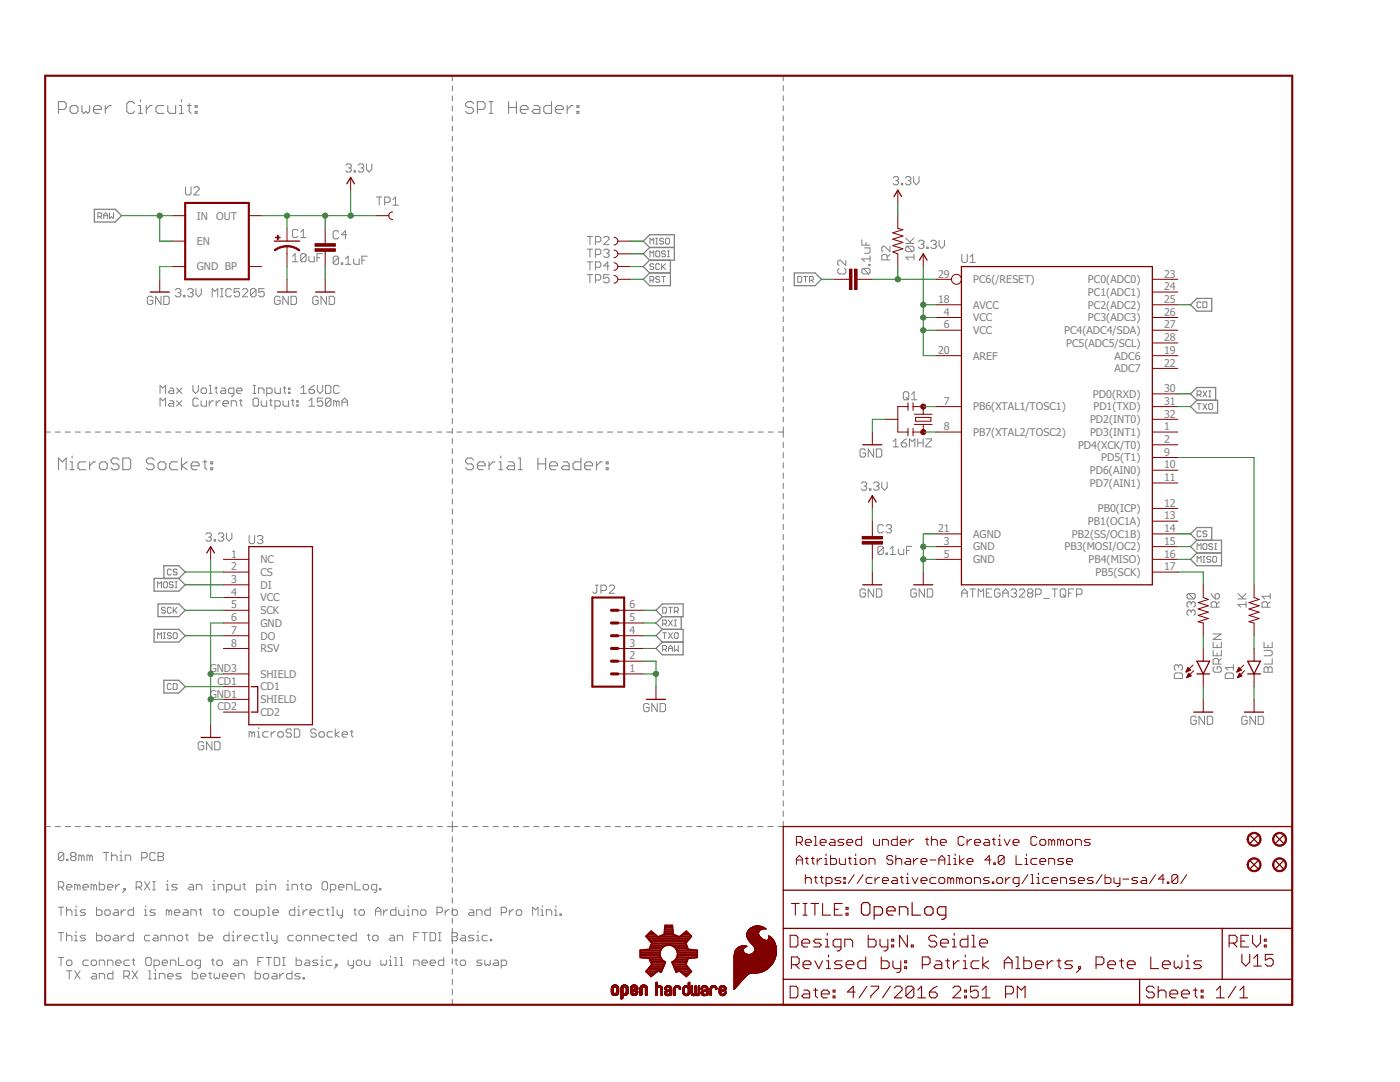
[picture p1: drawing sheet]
<svg xmlns="http://www.w3.org/2000/svg" width="279mm" height="216mm" viewBox="0 0 279 216" stroke-linecap="round" stroke-linejoin="round" font-family="sans-serif">
<defs><g id="words">
<g font-size="2.1" fill="#808080">
<text x="39.3" y="43.8">IN</text>
<text x="43.2" y="43.8">OUT</text>
<text x="39.3" y="54">GND BP</text>
<text x="39.3" y="48.9">EN</text>
<text x="187.2" y="55.4">29</text>
<text x="194.2" y="56.5">PC6(/RESET)</text>
<text x="217.1" y="59">PC1(ADC1)</text>
<text x="217.1" y="56.5">PC0(ADC0)</text>
<text x="232.3" y="57.9">24</text>
<text x="232.3" y="55.4">23</text>
<text x="187.2" y="60.5">18</text>
<text x="188.4" y="63">4</text>
<text x="188.4" y="65.5">6</text>
<text x="194.2" y="64.1">VCC</text>
<text x="194.2" y="61.6">AVCC</text>
<text x="217.1" y="64.1">PC3(ADC3)</text>
<text x="217.1" y="61.6">PC2(ADC2)</text>
<text x="232.3" y="65.5">27</text>
<text x="232.3" y="63">26</text>
<text x="232.3" y="60.5">25</text>
<text x="187.2" y="70.6">20</text>
<text x="194.2" y="66.7">VCC</text>
<text x="194.2" y="71.7">AREF</text>
<text x="212.4" y="66.7">PC4(ADC4/SDA)</text>
<text x="212.8" y="69.2">PC5(ADC5/SCL)</text>
<text x="222.4" y="71.7">ADC6</text>
<text x="232.3" y="70.6">19</text>
<text x="232.3" y="68.1">28</text>
<text x="222.4" y="74.3">ADC7</text>
<text x="232.3" y="73.2">22</text>
<text x="188.4" y="80.8">7</text>
<text x="194.2" y="81.9">PB6(XTAL1/TOSC1)</text>
<text x="218.1" y="79.4">PD0(RXD)</text>
<text x="218.2" y="81.9">PD1(TXD)</text>
<text x="232.3" y="83.3">32</text>
<text x="232.3" y="80.8">31</text>
<text x="232.3" y="78.2">30</text>
<text x="188.4" y="85.9">8</text>
<text x="194.2" y="87">PB7(XTAL2/TOSC2)</text>
<text x="215.1" y="89.5">PD4(XCK/T0)</text>
<text x="217.5" y="87">PD3(INT1)</text>
<text x="217.5" y="84.4">PD2(INT0)</text>
<text x="232.3" y="88.4">2</text>
<text x="232.3" y="85.9">1</text>
<text x="217.5" y="94.6">PD6(AIN0)</text>
<text x="219.8" y="92.1">PD5(T1)</text>
<text x="232.3" y="93.5">10</text>
<text x="232.3" y="90.9">9</text>
<text x="217.5" y="97.1">PD7(AIN1)</text>
<text x="232.3" y="101.1">12</text>
<text x="232.3" y="96">11</text>
<text x="187.2" y="106.2">21</text>
<text x="194.2" y="107.3">AGND</text>
<text x="213.9" y="107.3">PB2(SS/OC1B)</text>
<text x="217.1" y="104.8">PB1(OC1A)</text>
<text x="219.1" y="102.2">PB0(ICP)</text>
<text x="232.3" y="106.2">14</text>
<text x="232.3" y="103.6">13</text>
<text x="46.2" y="113.8">2</text>
<text x="46.2" y="111.3">1</text>
<text x="52" y="112.4">NC</text>
<text x="188.4" y="108.7">3</text>
<text x="188.4" y="111.3">5</text>
<text x="194.2" y="109.8">GND</text>
<text x="194.2" y="112.4">GND</text>
<text x="212.4" y="109.8">PB3(MOSI/OC2)</text>
<text x="217.2" y="112.4">PB4(MISO)</text>
<text x="232.3" y="113.8">17</text>
<text x="232.3" y="111.3">16</text>
<text x="232.3" y="108.7">15</text>
<text x="46.2" y="116.3">3</text>
<text x="46.2" y="118.9">4</text>
<text x="52" y="114.9">CS</text>
<text x="52" y="117.4">DI</text>
<text x="52" y="120">VCC</text>
<text x="218.6" y="114.9">PB5(SCK)</text>
<text x="46.2" y="123.9">6</text>
<text x="46.2" y="121.4">5</text>
<text x="52" y="125.1">GND</text>
<text x="52" y="122.5">SCK</text>
<text x="125.6" y="123.9">5</text>
<text x="125.6" y="121.4">6</text>
<text x="46.2" y="129">8</text>
<text x="46.2" y="126.5">7</text>
<text x="52" y="130.1">RSV</text>
<text x="52" y="127.6">DO</text>
<text x="125.6" y="131.6">2</text>
<text x="125.6" y="129">3</text>
<text x="125.6" y="126.5">4</text>
<text x="41.9" y="134.1">GND3</text>
<text x="43.4" y="136.6">CD1</text>
<text x="52" y="135.2">SHIELD</text>
<text x="52" y="137.8">CD1</text>
<text x="125.6" y="134.1">1</text>
<text x="41.9" y="139.2">GND1</text>
<text x="43.4" y="141.7">CD2</text>
<text x="52" y="140.3">SHIELD</text>
<text x="52" y="142.8">CD2</text>
</g>
</g></defs>
<g fill="none" stroke="#808080" stroke-width=".2">
<path d="M37 37.3v1.3l.3 .3h.5l.3-.3v-1.3M38.7 37.5l.2-.2h.6l.3 .2v.3l-1.1 1.1h1.1M69 33l.3-.3h.5l.3 .3v.3l-.3 .2M69.6 33.5h.2M69.8 33.5l.3 .3v.3l-.3 .2h-.5l-.3-.2M70.7 34.1h.2v.2h-.2zM71.5 33l.3-.3h.5l.3 .3v.3l-.3 .2M72 33.5h.3M72.3 33.5l.3 .3v.3l-.3 .2h-.5l-.3-.2M73.1 32.7v1.1l.6 .5 .5-.5v-1.1M75.1 39.3h1.1M75.7 39.3v1.6"/>
<path d="M78.4 39.9l.5-.6v1.6M178.2 35.5l.3-.3h.5l.3 .3v.3l-.3 .2M178.8 36h.2M179 36l.3 .3v.3l-.3 .3h-.5l-.3-.3M179.9 36.6h.2v.3h-.2zM180.7 35.5l.3-.3h.5l.3 .3v.3l-.3 .2M181.2 36h.3M181.5 36l.3 .3v.3l-.3 .3h-.5l-.3-.3M182.3 35.2v1.1l.6 .6 .5-.6v-1.1M19.5 43.2h.6l.2-.2v-.3l-.2-.2h-.6v1.1M19.9 43.2l.4 .4M20.7 43.6v-.8l.4-.3 .4 .3v.8"/>
<path d="M20.7 43h.8M21.9 42.5v1.1l.3-.4 .4 .4v-1.1M30.5 59.4l-.3-.3h-.5l-.3 .3v1.1l.3 .2h.5l.3-.2v-.6h-.5M32.1 59.1v1.6l-1-1.6v1.6M32.7 59.1h.8l.3 .3v1.1l-.3 .2h-.8zM35 57.9l.3-.3h.5l.3 .3v.2l-.3 .3M35.5 58.4h.3M35.8 58.4l.3 .3v.2l-.3 .3h-.5l-.3-.3M36.6 58.9h.3v.3h-.3zM37.4 57.9l.3-.3h.6l.2 .3v.2l-.2 .3M38 58.4h.3M38.3 58.4l.2 .3v.2l-.2 .3h-.6l-.3-.3"/>
<path d="M39.1 57.6v1.1l.5 .5 .6-.5v-1.1M42.4 59.2v-1.6l.5 .5 .6-.5v1.6M44 57.6h.5M44 59.2h.5M44.3 57.6v1.6M46.2 57.9l-.3-.3h-.5l-.3 .3v1l.3 .3h.5l.3-.3M47.8 57.6h-1.1v.8l.6-.3h.2l.3 .3v.5l-.3 .3h-.5l-.3-.3M48.4 57.9l.2-.3h.6l.2 .3v.2l-1 1.1h1M51.1 57.9l-.3-.3h-.5l-.3 .3v1M51.1 57.9v1l-.3 .3h-.5l-.3-.3M51.1 57.9l-1.1 1M52.7 57.6h-1.1v.8l.9-.3 .2 .3v.5l-.2 .3h-.6l-.3-.3"/>
<path d="M55.9 59.4l-.3-.3h-.5l-.3 .3v1.1l.3 .2h.5l.3-.2v-.6h-.5M57.5 59.1v1.6l-1-1.6v1.6M58.1 59.1h.8l.3 .3v1.1l-.3 .2h-.8zM58.4 51.1l.5-.5v1.6M58.4 52.2h1.1M59.5 46.1l-.3-.3h-.6l-.2 .3v1l.2 .3h.6l.3-.3M60 47.4h1.1M60 46.3l.5-.5v1.6M61.1 50.9v1.1l-.3 .2h-.5l-.3-.2M61.1 50.9l-.3-.3h-.5l-.3 .3v1.1M61.1 50.9l-1.1 1.1M61.6 51.1v.9l.3 .2h.8v-1.1"/>
<path d="M63.3 51.4h.5M63.5 59.4l-.3-.3h-.5l-.3 .3v1.1l.3 .2h.5l.3-.2v-.6h-.5M64.4 50.6h-1.1v1.6M65.2 59.1v1.6l-1.1-1.6v1.6M65.7 59.1h.8l.3 .3v1.1l-.3 .2h-.8zM67.6 51.4v1.1l-.3 .2h-.5l-.3-.2M67.6 46.3l-.3-.3h-.5l-.3 .3v1.1l.3 .3h.5l.3-.3M67.6 51.4l-.3-.3h-.5l-.3 .3v1.1M67.6 51.4l-1.1 1.1M68.1 52.5h.3v.2h-.3zM68.9 52.7h1.1M68.9 51.6l.6-.5v1.6"/>
<path d="M69.2 46.8h-1.1l.8-.8v1.7M70.6 51.6v.9l.2 .2h.9v-1.1M72.2 51.9h.6M73.3 51.1h-1.1v1.6M76.8 40.4h.8l.3-.3v-.5l-.3-.3h-.8v1.6M78.4 40.9h1.1M117.2 52.3h1.1M117.2 47.2h1.1M117.2 49.7h1.1M117.2 54.8h1.1M117.7 47.2v1.6M117.7 49.7v1.7"/>
<path d="M117.7 52.3v1.6M117.7 54.8v1.6M118.8 53.3h.9l.2-.2v-.6l-.2-.2h-.9v1.6M118.8 48.3h.9l.2-.3v-.5l-.2-.3h-.9v1.6M118.8 50.8h.9l.2-.3v-.5l-.2-.3h-.9v1.7M118.8 55.9h.9l.2-.3v-.5l-.2-.3h-.9v1.6M120.5 47.5l.2-.3h.6l.3 .3v.2l-1.1 1.1h1.1M120.5 50l.2-.3h.6l.3 .3v.2l-.3 .3M121 50.5h.3M121.3 50.5l.3 .3v.3l-.3 .3h-.6l-.2-.3M121.6 54.8h-1.1v.8l.5-.3h.3l.3 .3v.6l-.3 .2h-.6l-.2-.2M121.6 53.1h-1.1l.8-.8v1.6"/>
<path d="M129.7 48.7v-1.2l.4 .4 .4-.4v1.2M129.7 51.2v-1.1l.4 .4 .4-.4v1.1M129.7 55.9h.6l.2-.2v-.3l-.2-.2h-.6v1.1M130.1 55.9l.4 .4M130.5 52.8l-.2-.2h-.4l-.2 .2 .2 .4h.4l.2 .2-.2 .4h-.4l-.2-.2M130.9 48.7h.4M130.9 47.5h.4M131.1 50.1h.3l.3 .2v.8l-.3 .1h-.3l-.2-.1v-.8zM131.1 47.5v1.2M131.7 55.4l-.3-.2h-.3l-.2 .3 .2 .2h.3l.3 .4-.3 .2h-.3l-.2-.2M131.7 52.8l-.3-.2h-.3l-.2 .2v.8l.2 .2h.3l.3-.2M132 52.6v1.2"/>
<path d="M132 55.2h.8M132.2 53.2l.6 .6M132.4 47.7l-.2-.2h-.4l-.1 .4 .1 .2h.4l.2 .4-.2 .2h-.4l-.1-.2M132.4 55.2v1.1M132.8 50.3l-.2-.2h-.4l-.2 .2 .2 .4h.4l.2 .1-.2 .4h-.4l-.2-.1M132.8 47.7l.2-.2h.4l.2 .2v.8l-.2 .2h-.4l-.2-.2zM132.8 52.6l-.8 .8M133.2 50.1h.4M133.2 51.2h.4M133.4 50.1v1.1M159.2 55.2h.6l.2 .2v.7l-.2 .2h-.6zM160.4 55.2h.8"/>
<path d="M160.8 55.2v1.1M161.5 55.9h.6l.2-.2v-.3l-.2-.2h-.6v1.1M161.9 55.9l.4 .4M167.4 53.6l-.2 .2v.6l.2 .3h1.2l.2-.3v-.6l-.2-.2M168.8 51.9v1.1l-1.1-1.1h-.3l-.2 .3v.5l.2 .3M172 47.8v1.1h1.6M172.3 53.6l-.3 .2v.6l.3 .3h1.1M172.3 53.6h1.1l.2 .2v.6l-.2 .3M172.3 53.6l1.1 1.1M172.6 49.5h1v.8l-.2 .2h-.8M172.8 48.4v.5M173.4 52.7h.2v.3h-.2z"/>
<path d="M173.6 51.1v1.1M173.6 51.6h-1.6l.6 .6M177.1 51.9v-.9l-.3-.2h-.6l-.2 .2v.9h1.6M177.6 49.1v1.1l-1.1-1.1h-.3l-.2 .3v.6l.2 .2M177.6 50.8l-.5 .5M180.8 48.6h1.6M180.8 47.5l1.1 1.1M181 49.1h1.1l.3 .3v.6l-.3 .2M181 49.1l-.2 .3v.6l.2 .2h1.1M181 49.1l1.1 1.1M182.4 51.3h-1.6l.5 .6M182.4 50.8v1.1"/>
<path d="M182.4 47.5l-.8 .8M183.3 48.2l.3-.3h.5l.3 .3v.3l-.3 .2M183.9 48.7h.2M184.1 48.7l.3 .3v.3l-.3 .3h-.5l-.3-.3M185 49.3h.2v.3h-.2zM185.8 48.2l.2-.3h.6l.3 .3v.3l-.3 .2M186.3 48.7h.3M186.6 48.7l.3 .3v.3l-.3 .3h-.6l-.2-.3M187.4 47.9v1.1l.5 .6 .6-.6v-1.1M191.9 50.7v1.4l.3 .3h.6l.2-.3v-1.4M193.6 51.3l.5-.6v1.7M193.6 52.4h1.1"/>
<path d="M31.9 78.5v-1.6l.6 .5 .5-.5v1.6M33.9 77.4h.5l.3 .3v.8h-.8l-.3-.2 .3-.3h.8M33.9 80h.5l.3 .2v.8h-.8l-.3-.2 .3-.3h.8M35.2 77.4l1.1 1.1M35.2 80l1.1 1M36.3 77.4l-1.1 1.1M36.3 80l-1.1 1M38.5 76.9v1.1l.5 .5 .6-.5v-1.1M39.6 79.7l-.3-.3h-.5l-.3 .3v1.1l.3 .2h.5l.3-.2M40.1 80v.8l.3 .2h.8v-1M40.4 77.4h.6l.2 .3v.6l-.2 .2h-.6l-.3-.2v-.6zM41.8 78.5h.5"/>
<path d="M41.8 76.9h.2v1.6M41.8 80v1M42.6 80h-.3l-.5 .5M42.9 77.4h.5M43.1 77.2v1.1l.3 .2M43.1 80v1M43.9 80h-.2l-.6 .5M44.2 77.4h.6l.2 .3v.8h-.8l-.2-.2 .2-.3h.8M46.7 78.5h-.8l-.3-.2v-.6l.3-.3h.8v1.4l-.3 .3h-.3M47.2 78h1.1v-.3l-.3-.3h-.5l-.3 .3v.6l.3 .2h.5M47.8 80h.5M48 79.7v1.1l.3 .2"/>
<path d="M50.5 78.5h.6M50.5 76.9h.6M50.5 79.7l.3-.3h.5l.3 .3v1.1l-.3 .2h-.5l-.3-.2zM50.8 76.9v1.6M51.6 78.5v-1.1h.8l.3 .3v.8M52.1 80v.8l.3 .2h.8v-1M53.2 78.5h.8l.3-.2v-.6l-.3-.3h-.8v1.7M53.8 80h.5M54 79.7v1.1l.3 .2M54.9 77.4v.9l.2 .2h.8v-1.1M56.5 77.4h.5M56.5 80v.8l.3 .2h.8v-1"/>
<path d="M56.8 77.2v1.1l.2 .2M57.6 77.4h.3v.3h-.3zM57.6 78.3h.3v.2h-.3zM58.1 80h.6M58.4 79.7v1.1l.3 .2M59.2 80h.3v.2h-.3zM60 78.5h1.1M60 77.4l.6-.5v1.6M61.7 77.7h.8l.3 .3v.3l-.3 .2h-.5l-.3-.2zM61.7 80l.5-.6v1.6M62.8 76.9l-.6 .3-.5 .5M63.3 76.9v1.1l.6 .5 .5-.5v-1.1"/>
<path d="M64.4 79.4h-1.1v.8l.8-.2 .3 .2v.6l-.3 .2h-.5l-.3-.2M65 76.9h.8l.2 .3v1.1l-.2 .2h-.8zM66 79.7l-.2-.3h-.6l-.2 .3v1.1M66 79.7v1.1l-.2 .2h-.6l-.2-.2M66 79.7l-1 1.1M67.7 77.2l-.3-.3h-.5l-.3 .3v1.1l.3 .2h.5l.3-.2M180.3 78.4l.2-.2h.6l.3 .2v1.1l-.3 .3h-.6l-.2-.3zM180.8 79.2l.6 .6M181.9 79.8h1.1M181.9 78.7l.5-.5v1.6M238.9 78.8h.6l.2-.2v-.4l-.2-.2h-.6v1.2M239.3 78.8l.4 .4"/>
<path d="M239.7 60.4l-.2-.2h-.4l-.2 .2v.8l.2 .2h.4l.2-.2M240.1 60.2h.6l.2 .2v.8l-.2 .2h-.6zM240.1 78l.8 1.2M240.9 78l-.8 1.2M241.2 78h.4M241.2 79.2h.4M241.4 78v1.2M31.9 81v-1.6l.6 .6 .5-.6v1.6M44.5 80.5h1.1v-.3l-.3-.2h-.5l-.3 .2v.6l.3 .2h.5M46.1 81v-1h.8l.3 .2v.8M54.9 81h.8l.2-.2v-.6l-.2-.2h-.8v1.6M59.2 80.8h.3v.2h-.3z"/>
<path d="M61.7 81h1.1M67.1 80.2l-.2-.2h-.3v1M67.1 80.2v.8M67.1 80.2l.3-.2 .3 .2v.8M68.2 80.2h1.1M68.2 81v-1l.6-.6 .5 .6v1M171.9 96.5l.2-.3h.6l.3 .3v.2l-.3 .3M172.4 97h.3M172.7 97l.3 .3v.2l-.3 .3h-.6l-.2-.3M172.7 89.9l-.3-.3h-.5l-.3 .3v1.1l.3 .2h.5l.3-.2v-.6h-.5M173.5 97.5h.3v.3h-.3zM174.3 89.6v1.6l-1-1.6v1.6"/>
<path d="M174.3 96.5l.3-.3h.6l.2 .3v.2l-.2 .3M174.9 97h.3M174.9 89.6h.8l.3 .3v1.1l-.3 .2h-.8zM175.2 97l.2 .3v.2l-.2 .3h-.6l-.3-.3M176 96.2v1.1l.5 .5 .6-.5v-1.1M178.2 88.1l.6-.5v1.6M178.2 89.2h1.1M179.9 88.4h.8l.3 .2v.3l-.3 .3h-.6l-.2-.3zM181 87.6l-.6 .2-.5 .6M181.5 89.2v-1.6l.6 .5 .5-.5v1.6M183.2 88.4h1M183.2 87.6v1.6"/>
<path d="M184.2 87.6v1.6M184.8 87.6h1.1v.2l-1.1 1.1v.3h1.1M238.9 80.5h.8M239.3 80.5v1.2M240.1 80.5l.8 1.2M240.9 80.5l-.8 1.2M241.4 80.5h.4l.2 .3v.7l-.2 .2h-.4l-.2-.2v-.7zM31.5 117.3v-1.2l.3 .4 .4-.4v1.2M32.8 116.1h.4l.2 .2v.8l-.2 .2h-.4l-.2-.2v-.8zM34.2 113.7l-.2-.1h-.4l-.2 .1v.8l.2 .2h.4l.2-.2M34.6 116.3l-.2-.2h-.4l-.2 .4 .2 .2h.4l.2 .4-.2 .2h-.4l-.2-.2M34.9 116.1h.4"/>
<path d="M34.9 117.3h.4M35.2 116.1v1.2M35.3 113.7l-.1-.1h-.4l-.2 .4 .2 .2h.4l.1 .3-.1 .2h-.4l-.2-.2M41.1 106.6l.3-.3h.5l.3 .3v.3l-.3 .3M41.6 107.2h.3M41.9 107.2l.3 .2v.3l-.3 .3h-.5l-.3-.3M42.7 107.7h.3v.3h-.3zM43.5 106.6l.3-.3h.6l.2 .3v.3l-.2 .3M44.1 107.2h.3M44.4 107.2l.2 .2v.3l-.2 .3h-.6l-.3-.3M45.2 106.3v1.1l.5 .6 .6-.6v-1.1M49.7 106.8v1.4l.3 .3h.5l.3-.3v-1.4"/>
<path d="M51.4 107.1l.2-.3h.6l.3 .3v.3l-.3 .3M51.9 107.7h.3M52.2 107.7l.3 .2v.3l-.3 .3h-.6l-.2-.3M118.9 116.8h.5M119.1 116.8v1.3l-.2 .3h-.3l-.3-.3M119.9 117.8h.9l.2-.2v-.6l-.2-.2h-.9v1.6M121.6 117l.2-.2h.6l.3 .2v.3l-1.1 1.1h1.1M172.7 117.8l-.3-.3h-.5l-.3 .3v1.1l.3 .2h.5l.3-.2v-.6h-.5M174.3 117.5v1.6l-1-1.6v1.6M174.9 117.5h.8l.3 .3v1.1l-.3 .2h-.8zM176.3 105l-.3-.3h-.5l-.3 .3v1l.3 .3h.5l.3-.3M176.3 109.3l-.3-.3h-.5l-.3 .3v1.1"/>
<path d="M176.3 109.3v1.1l-.3 .2h-.5l-.3-.2M176.3 109.3l-1.1 1.1M176.8 110.4h.3v.2h-.3zM176.8 105l.3-.3h.5l.3 .3v.2l-.3 .3M177.4 105.5h.2M177.6 105.5l.3 .3v.2l-.3 .3h-.5l-.3-.3M177.7 110.6h1M177.7 109.6l.5-.6v1.6M179.3 109.6v.8l.3 .2h.8v-1M180.9 109.8h.6M182 109h-1.1v1.6M182.9 117.8l-.3-.3h-.5l-.3 .3v1.1l.3 .2h.5l.3-.2v-.6h-.6"/>
<path d="M184.5 117.5v1.6l-1.1-1.6v1.6M185.1 117.5h.8l.2 .3v1.1l-.2 .2h-.8zM191.9 118.3h1.1M191.9 119.1v-1l.6-.6 .5 .6v1M193.6 117.5h1.1M194.1 117.5v1.6M195.2 119.1v-1.6l.6 .6 .5-.6v1.6M196.8 118.3h.6M198 117.5h-1.2v1.6h1.2M199.6 117.8l-.3-.3h-.5l-.3 .3v1.1l.3 .2h.5l.3-.2v-.6h-.6M200.1 118.3h1.1M200.1 119.1v-1l.6-.6 .5 .6v1"/>
<path d="M201.8 117.8l.2-.3h.6l.3 .3v.3l-.3 .2M202.3 118.3h.3M202.6 118.3l.3 .3v.3l-.3 .2h-.6l-.2-.2M203.4 117.8l.3-.3h.5l.3 .3v.3l-1.1 1h1.1M205.3 118.3l-.3-.2v-.3l.3-.3h.6l.2 .3v.3l-.2 .2M205.3 118.3l-.3 .3v.3l.3 .2h.6l.2-.2v-.3l-.2-.3M205.3 118.3h.6M206.7 118.6h.8l.3-.3v-.5l-.3-.3h-.8v1.6M208.3 119.4h1.1M210 117.5h1M210.5 117.5v1.6M211.9 117.5h.5l.3 .3v1.1l-.3 .2h-.5l-.3-.2v-1.1z"/>
<path d="M212.1 118.6l.6 .5M213.2 118.3h.6M214.3 117.5h-1.1v1.6M214.9 118.6h.8l.2-.3v-.5l-.2-.3h-.8v1.6M237.2 118.4l-.3 .3v.6l.3 .2h1.1M237.2 118.4h1.1l.2 .3v.6l-.2 .2M237.2 118.4l1.1 1.1M238.9 109.6v-1.1l.4 .4 .4-.4v1.1M238.9 112.2v-1.2l.4 .4 .4-.4v1.2M239.7 106.1l-.2-.2h-.4l-.2 .2v.8l.2 .2h.4l.2-.2M240.1 112.2h.4M240.1 111h.4"/>
<path d="M240.3 108.5h.4l.2 .2v.8l-.2 .1h-.4l-.2-.1v-.8zM240.3 111v1.2M240.9 106.1l-.2-.2h-.4l-.2 .4 .2 .2h.4l.2 .4-.2 .2h-.4l-.2-.2M241.6 111.2l-.2-.2h-.4l-.1 .4 .1 .2h.4l.2 .4-.2 .2h-.4l-.1-.2M241.7 118.4l.3 .6 .5 .5M242 108.7l-.2-.2h-.4l-.2 .2 .2 .4h.4l.2 .2-.2 .3h-.4l-.2-.1M242.2 111h.4l.2 .2v.8l-.2 .2h-.4l-.2-.2v-.8zM242.4 108.5h.4M242.4 109.6h.4M242.5 118.7l.3-.3h.3l.2 .3v.6l-.2 .2h-.6zM242.6 108.5v1.1M247.1 119.5h1.6"/>
<path d="M247.1 118.4l1 1.1M248.7 118.4l-.8 .9M253.5 119h-1.6l.5 .5M253.5 118.4v1.1M31.5 127.4v-1.1l.3 .3 .4-.3v1.1M32.6 127.4h.4M32.6 126.3h.4M32.8 126.3v1.1M33 121.4l-.2-.2h-.4l-.2 .2 .2 .4h.4l.2 .2-.2 .3h-.4l-.2-.1M34.2 126.4l-.2-.1h-.4l-.2 .3 .2 .3h.4l.2 .3-.2 .2h-.4l-.2-.2M34.2 121.4l-.2-.2h-.4l-.2 .2v.8l.2 .1h.4l.2-.1M34.2 136.6l-.2-.2h-.4l-.2 .2v.8l.2 .2h.4l.2-.2"/>
<path d="M34.6 121.2v1.1M34.6 136.4h.6l.1 .2v.8l-.1 .2h-.6zM34.8 126.3h.4l.1 .1v.8l-.1 .2h-.4l-.2-.2v-.8zM34.8 121.8l.5 .5M35.3 121.2l-.7 .8M132.2 121.2h.6l.2 .2v.8l-.2 .1h-.6zM132.2 126.3h.8M132.2 124.5h.6l.2-.2v-.4l-.2-.2h-.6v1.2M132.2 129.6h.6l.2-.2v-.4l-.2-.2h-.6v1.2M132.6 126.3v1.1M132.6 129.6l.4 .4M132.6 124.5l.4 .4"/>
<path d="M133.4 121.2h.8M133.4 130v-.8l.4-.4 .4 .4v.8M133.4 126.3l.8 1.1M133.4 129.4h.8M133.4 123.7l.8 1.2M133.8 121.2v1.1M134.2 126.3l-.8 1.1M134.2 123.7l-.8 1.2M134.6 122h.6l.2-.2v-.4l-.2-.2h-.6v1.1M134.6 126.4l.2-.1h.4l.2 .1v.8l-.2 .2h-.4l-.2-.2zM134.6 128.8v1.2l.4-.4 .4 .4v-1.2M134.6 123.7h.4"/>
<path d="M134.6 124.9h.4M134.8 123.7v1.2M135 122l.4 .3M234.4 134.6l.2-.3h1.1l.3 .3v.8h-1.6zM235.2 132.9l.2-.2h.3l.3 .2v.6l-.3 .2M235.2 132.9l-.3-.2h-.3l-.2 .2v.6l.2 .2M235.2 132.9v.3M237.7 122l-.3-.3h-.2l-.3 .3v.5l.3 .3M237.7 120.3l-.3-.2h-.2l-.3 .2v.6l.3 .3M237.7 122l.3-.3h.3l.2 .3v.5l-.2 .3M237.7 120.3v.3M237.7 122v.2"/>
<path d="M237.7 120.3l.3-.2h.3l.2 .2v.6l-.2 .3M242.1 128.1v1.1h1.6v-1.1M242.1 129.8v1.1h1.6v-1.1M242.1 126.5h1.6l-1.6 1.1h1.6M242.4 133.1l-.3 .2v.6l.3 .2h1.1l.2-.2v-.6l-.2-.2h-.6v.5M242.8 121.2v-.9l-.3-.2h-.5l-.3 .2v.9h1.6M242.9 128.7v.5M242.9 130.3v.6M243.2 132.5v-.8l-.3-.3h-.5l-.3 .3v.8h1.6M243.3 120.1l-.5 .5M243.7 131.4l-.5 .6M244.5 134.6l.3-.3h1.1l.2 .3v.8h-1.6z"/>
<path d="M246.1 132.7v1M246.1 133.2h-1.6l.6 .5M248.7 120.6h-1.6l.5 .6M248.7 120.1v1.1M252.3 129.8h1.3l.3 .2v.6l-.3 .3h-1.3M252.3 128.1v1.1h1.6v-1.1M252.5 133.1h.3l.3 .2 .2-.2h.3l.3 .2v.8h-1.6v-.8zM252.9 121.2v-.9l-.2-.2h-.6l-.2 .2v.9h1.6M253.1 128.7v.5M253.1 133.3v.8M253.5 120.1l-.6 .5M253.9 131.4v1.1h-1.6"/>
<path d="M40.7 148.3l-.3-.3h-.6l-.2 .3v1.1l.2 .2h.6l.3-.2v-.6h-.6M42.3 148v1.6l-1.1-1.6v1.6M42.8 148h.9l.2 .3v1.1l-.2 .2h-.9zM50.3 146.3l-.3-.3h-.3v1.1M50.3 146.3v.8M50.3 146.3l.2-.3 .3 .3v.8M51.4 146h.2v1.1M51.4 147.1h.5M51.6 145.2v.3M53.5 146h-.8l-.2 .3v.5l.2 .3h.8M54.1 146v1.1M54.9 146h-.3l-.5 .5"/>
<path d="M55.5 146.3l.2-.3h.6l.2 .3v.5l-.2 .3h-.6l-.2-.3zM58.2 145.7l-.3-.2h-.5l-.3 .2v.3l.3 .3h.5l.3 .2v.3l-.3 .3h-.5l-.3-.3M58.7 145.5h.8l.3 .2v1.1l-.3 .3h-.8zM63.1 145.7l-.3-.2h-.5l-.3 .2v.3l.3 .3h.5l.3 .2v.3l-.3 .3h-.5l-.3-.3M63.9 146h.6l.2 .3v.5l-.2 .3h-.6l-.3-.3v-.5zM66.4 146h-.8l-.3 .3v.5l.3 .3h.8M66.9 145.5v1.6M67.7 146l-.8 .5 .8 .6M68.3 146.5h1.1v-.2l-.3-.3h-.5l-.3 .3v.5l.3 .3h.5M69.9 146h.6M70.2 145.7v1.1l.3 .3M129.5 140.7l-.2-.3h-.6l-.2 .3v1l.2 .3h.6l.2-.3v-.5h-.5"/>
<path d="M131.2 140.4v1.6l-1.1-1.6v1.6M131.7 140.4h.8l.3 .3v1l-.3 .3h-.8zM238.7 143.2l-.2-.3h-.6l-.2 .3v1.1l.2 .2h.6l.2-.2v-.6h-.5M240.4 142.9v1.6l-1.1-1.6v1.6M240.9 142.9h.8l.3 .3v1.1l-.3 .2h-.8zM248.9 143.2l-.3-.3h-.5l-.3 .3v1.1l.3 .2h.5l.3-.2v-.6h-.5M250.5 142.9v1.6l-1.1-1.6v1.6M251.1 142.9h.8l.3 .3v1.1l-.3 .2h-.8zM11.6 177h.8l.3-.3v-.5l-.3-.3h-.8v1.7M12.2 177l.5 .6M12.7 170.4l-.3-.3h-.5l-.3 .3v1M12.7 170.4v1l-.3 .3h-.5l-.3-.3"/>
<path d="M12.7 170.4l-1.1 1M13.3 177h1.1v-.3l-.3-.2h-.6l-.2 .2v.6l.2 .3h.6M13.3 171.4h.2v.3h-.2zM14.4 170.9l-.3-.3v-.2l.3-.3h.5l.3 .3v.2l-.3 .3M14.4 170.9l-.3 .3v.2l.3 .3h.5l.3-.3v-.2l-.3-.3M14.4 170.9h.5M15.5 176.7l-.3-.2h-.3v1.1M15.5 176.7v.9M15.5 176.7l.2-.2 .3 .2v.9M16.3 170.9l-.3-.3h-.3v1.1M16.3 170.9v.8M16.3 170.9l.2-.3 .3 .3v.8"/>
<path d="M16.6 177h1v-.3l-.2-.2h-.6l-.2 .2v.6l.2 .3h.6M17.9 170.9l-.3-.3h-.2v1.1M17.9 170.9v.8M17.9 170.9l.3-.3 .2 .3v.8M18.7 176.7l-.2-.2h-.3v1.1M18.7 176.7v.9M18.7 176.7l.3-.2 .3 .2v.9M19.8 175.9v1.7h.8l.3-.3v-.6l-.3-.2h-.8M20.6 170.1h1.1M21.2 170.1v1.6M21.5 177h1v-.3l-.2-.2h-.6l-.2 .2v.6l.2 .3h.6M22.3 170.9l.2-.3h.6l.3 .3v.8"/>
<path d="M22.3 170.1v1.6M23.1 176.5v1.1M23.9 176.5h-.3l-.5 .5M23.9 170.6h.3v1.1M23.9 171.7h.5M24.2 169.8v.3M24.7 177.3h.3v.3h-.3zM25 177.6l-.6 .5M25 171.7v-1.1h.8l.3 .3v.8M27.2 177h.8l.3-.3v-.5l-.3-.3h-.8v1.7M27.7 177l.6 .6M28.3 171.2h.8l.3-.3v-.5l-.3-.3h-.8v1.6"/>
<path d="M28.8 175.9l1.1 1.7M29.9 175.9l-1.1 1.7M30.5 175.9h.5M30.5 177.6h.5M30.7 175.9v1.7M31 170.4l-.3-.3h-.5l-.3 .3v1l.3 .3h.5l.3-.3M31.5 170.1h.9l.2 .3v.2l-.2 .3 .2 .3v.2l-.2 .3h-.9zM31.5 170.9h.9M33.2 177.6h.5M33.2 176.5h.3v1.1M33.5 175.7v.2M35.4 176.5h-.9l-.2 .2 .2 .3h.6l.3 .3-.3 .3h-.8"/>
<path d="M37.8 176.5h.6l.2 .2v.9h-.8l-.3-.3 .3-.3h.8M39.2 177.6v-1.1h.8l.3 .2v.9M42.5 177.6h.5M42.5 176.5h.2v1.1M42.7 175.7v.2M43.6 177.6v-1.1h.8l.2 .2v.9M45.2 177.6h.8l.3-.3v-.6l-.3-.2h-.8v1.6M46.8 176.5v.8l.3 .3h.8v-1.1M48.5 176.5h.5M48.7 176.2v1.1l.3 .3M51.2 177.6h.8l.3-.3v-.6l-.3-.2h-.8v1.6M52.8 177.6h.6"/>
<path d="M52.8 176.5h.3v1.1M53.1 175.7v.2M53.9 177.6v-1.1h.8l.3 .2v.9M57.2 177.6h.5M57.2 176.5h.3v1.1M57.5 175.7v.2M58.3 177.6v-1.1h.8l.3 .2v.9M59.9 176.5h.6M60.2 176.2v1.1l.3 .3M61.3 176.5h.5l.3 .2v.6l-.3 .3h-.5l-.3-.3v-.6zM64.6 175.9h.5l.3 .3v1.1l-.3 .3h-.5l-.3-.3v-1.1zM65.9 177.6h.8l.3-.3v-.6l-.3-.2h-.8v1.6"/>
<path d="M67.6 177h1v-.3l-.2-.2h-.6l-.2 .2v.6l.2 .3h.6M69.2 177.6v-1.1h.8l.3 .2v.9M70.8 175.9v1.7h1.1M72.7 176.5h.6l.3 .2v.6l-.3 .3h-.6l-.2-.3v-.6zM75.2 177.6h-.8l-.3-.3v-.6l.3-.2h.8v1.3l-.3 .3h-.2M75.8 177.3h.2v.3h-.2zM11.6 181h1.1M11.6 186.1h1.1M11.6 191.1h1.1M12.2 181v1.6M12.2 186.1v1.6M12.2 191.1v1.6"/>
<path d="M13.3 181v1.6M13.3 186.1v1.6M13.3 181.8l.2-.3h.6l.3 .3v.8M13.3 186.9l.2-.3h.6l.3 .3v.8M13.3 193.7h1.1M13.5 191.6h.6l.3 .3v.5l-.3 .3h-.6l-.2-.3v-.5zM13.8 193.7v1.6M14.9 181.5h.3v1.1M14.9 186.6h.3v1.1M14.9 182.6h.6M14.9 187.7h.6M14.9 193.7l1.1 1.6"/>
<path d="M15.2 180.7v.3M15.2 185.8v.3M16 193.7l-1.1 1.6M17.1 181.5h-.8l-.3 .3 .3 .3h.5l.3 .3-.3 .2h-.8M17.1 186.6h-.8l-.3 .3 .3 .3h.5l.3 .3-.3 .2h-.8M17.6 191.6h-.8l-.2 .3v.5l.2 .3h.8M18.2 191.9l.3-.3h.5l.3 .3v.5l-.3 .3h-.5l-.3-.3zM18.5 194.2h.5l.3 .3v.8h-.8l-.3-.2 .3-.3h.8M19.3 181v1.6h.8l.3-.2v-.6l-.3-.3h-.8M19.3 186.1v1.6h.8l.3-.2v-.6l-.3-.3h-.8M19.8 192.7v-1.1h.8l.3 .3v.8M19.8 195.3v-1.1h.8l.3 .3v.8"/>
<path d="M21.2 181.5h.5l.3 .3v.6l-.3 .2h-.5l-.3-.2v-.6zM21.2 186.6h.5l.3 .3v.6l-.3 .2h-.5l-.3-.2v-.6zM21.5 192.7v-1.1h.8l.2 .3v.8M22.5 193.7v1.6h-.8l-.2-.2v-.6l.2-.3h.8M22.8 181.5h.6l.2 .3v.8h-.8l-.3-.2 .3-.3h.8M22.8 186.6h.6l.2 .3v.8h-.8l-.3-.2 .3-.3h.8M23.1 192.1h1.1v-.2l-.3-.3h-.5l-.3 .3v.5l.3 .3h.5M24.2 181.5v1.1M24.2 186.6v1.1M24.7 194.8h.8l.3-.3v-.5l-.3-.3h-.8v1.6M25 181.5h-.3l-.5 .6M25 186.6h-.3l-.5 .6"/>
<path d="M25.3 194.8l.5 .5M25.8 191.6h-.8l-.3 .3v.5l.3 .3h.8M26.4 191.6h.5M26.4 193.7l1.1 1.6M26.6 181v1.6h-.8l-.3-.2v-.6l.3-.3h.8M26.6 186.1v1.6h-.8l-.3-.2v-.6l.3-.3h.8M26.6 191.3v1.1l.3 .3M27.5 193.7l-1.1 1.6M28.8 181.5h.3v1.1M28.8 182.6h.6M29.1 180.7v.3M29.1 191.3l.3-.2h.5l.3 .2v1.1l-.3 .3h-.5l-.3-.3z"/>
<path d="M29.6 193.7h.3v1.6M29.6 195.3h.6M29.9 186.6h-.8l-.3 .3v.6l.3 .2h.8M30.7 192.7h.8l.3-.3v-.5l-.3-.3h-.8v1.6M30.7 186.6h.6l.2 .3v.8h-.8l-.2-.2 .2-.3h.8M30.7 194.2h.3v1.1M30.7 195.3h.6M31 181.5h-.8l-.3 .3 .3 .3h.5l.3 .3-.3 .2h-.8M31 193.4v.3M31.8 195.3v-1.1h.8l.3 .3v.8M32.1 187.7v-1.1h.8l.3 .3v.8M32.4 192.1h1v-.2l-.2-.3h-.6l-.2 .3v.5l.2 .3h.6"/>
<path d="M33.5 194.8h1v-.3l-.2-.3h-.6l-.2 .3v.6l.2 .2h.6M33.7 181.8l-.2-.3h-.3v1.1M33.7 181.8v.8M33.7 181.8l.3-.3 .3 .3v.8M33.7 187.7v-1.1h.8l.3 .3v.8M34 192.7v-1.1h.8l.3 .3v.8M34.8 182.1h1.1v-.3l-.3-.3h-.5l-.3 .3v.6l.3 .2h.5M35.6 186.6h.6l.2 .3v.6l-.2 .2h-.6l-.2-.2v-.6zM35.6 191.1v1.6h1.1M36.2 194.2h-.8l-.3 .3 .3 .3h.5l.3 .3-.3 .2h-.8M36.7 181.5h.6l.2 .3v.8h-.8l-.2-.2 .2-.3h.8M37 186.6h.5"/>
<path d="M37.3 186.4v1.1l.2 .2M37.3 191.9l.2-.3h.6l.3 .3v.5l-.3 .3h-.6l-.2-.3zM38.1 182.6v-1.1h.8l.3 .3v.8M38.4 193.7v1.6h.8l.3-.2v-.6l-.3-.3h-.8M39.7 181.5h.6M39.7 186.1v1.6h.9l.2-.2v-.6l-.2-.3h-.9M40 181.3v1.1l.3 .2M40 192.7h-.8l-.3-.3v-.5l.3-.3h.8v1.3l-.3 .3h-.2M40 194.8h1.1v-.3l-.3-.3h-.5l-.3 .3v.6l.3 .2h.5M41.4 187.2h1.1v-.3l-.3-.3h-.6l-.2 .3v.6l.2 .2h.6M41.6 194.2h.6M41.9 194v1.1l.3 .2"/>
<path d="M42.2 191.6h.5M42.5 181.5h.5M42.5 191.3v1.1l.2 .3M42.7 181.3v1.1l.3 .2M42.7 194.2v.9l.3 .2 .3-.2 .2 .2 .3-.2v-.9M43.3 191.9l.3-.3h.5l.3 .3v.5l-.3 .3h-.5l-.3-.3zM43.8 181.5h.6l.2 .3v.6l-.2 .2h-.6l-.2-.2v-.6zM44.4 194.8h1.1v-.3l-.3-.3h-.6l-.2 .3v.6l.2 .2h.6M45.7 186.1v1.6h-.8l-.3-.2v-.6l.3-.3h.8M46 194.8h1.1v-.3l-.3-.3h-.5l-.3 .3v.6l.3 .2h.5M46.3 186.6h.2v1.1M46.3 187.7h.5"/>
<path d="M46.5 185.8v.3M46.8 191.6h.6l.2 .3v.8h-.8l-.3-.3 .3-.3h.8M47.4 186.6v1.1M47.6 195.3v-1.1h.9l.2 .3v.8M47.9 181.5h-.8l-.3 .3v.6l.3 .2h.8M48.2 186.6h-.3l-.5 .6M48.2 192.7v-1.1h.8l.3 .3v.8M48.7 181.5h.6l.3 .3v.6l-.3 .2h-.6l-.2-.2v-.6zM48.7 187.2h1.1v-.3l-.2-.3h-.6l-.3 .3v.6l.3 .2h.6M50.1 181.5v.9l.3 .2h.8v-1.1M50.9 193.7v1.6h.8l.3-.2v-.6l-.3-.3h-.8M51.5 186.6h-.8l-.3 .3v.6l.3 .2h.8"/>
<path d="M51.5 191.9h.5M51.7 182.6h.9l.2-.2v-.6l-.2-.3h-.9v1.7M52 186.6h.6M52.3 186.4v1.1l.3 .2M52.6 194.5l.2-.3h.6l.2 .3v.6l-.2 .2h-.6l-.2-.2zM52.6 191.1h-1.1v1.6M53.1 186.1h.3v1.6M53.1 187.7h.5M53.1 191.1h1.1M53.4 181h.2v1.6M53.4 182.6h.5M53.6 191.1v1.6"/>
<path d="M54.2 186.6v.9l.3 .2h.8M54.5 194.2h.5l.3 .3v.8h-.8l-.3-.2 .3-.3h.8M54.5 182.1h1v-.3l-.2-.3h-.6l-.2 .3v.6l.2 .2h.6M54.7 191.1h.9l.2 .2v1.1l-.2 .3h-.9zM55.3 186.6v1.4l-.3 .3h-.3M55.8 194.2v1.1M56.4 191.1h.5M56.4 192.7h.5M56.6 191.1v1.6M56.6 194.2h-.2l-.6 .6M58.3 193.7v1.6h-.8l-.3-.2v-.6l.3-.3h.8M58.5 186.6h-.8l-.2 .3v.6l.2 .2h.8"/>
<path d="M58.8 181v1.6h-.8l-.3-.2v-.6l.3-.3h.8M59.1 186.9l.3-.3h.5l.3 .3v.6l-.3 .2h-.5l-.3-.2zM59.1 191.1v1.6h.8l.3-.3v-.5l-.3-.3h-.8M59.4 181.5h.2v1.1M59.4 182.6h.5M59.6 180.7v.3M59.9 194.2h-.8l-.3 .3 .3 .3h.5l.3 .3-.3 .2h-.8M60.5 181.5v1.1M60.5 195.1h.2v.2h-.2zM60.7 187.7v-1.1h.9l.2 .3v.8M61 191.6h.6l.2 .3v.8h-.8l-.3-.3 .3-.3h.8M61.3 181.5h-.3l-.5 .6"/>
<path d="M61.8 182.1h1.1v-.3l-.2-.3h-.6l-.3 .3v.6l.3 .2h.6M62.4 187.7v-1.1h.8l.3 .3v.8M63.5 191.6h-.8l-.3 .3 .3 .2h.5l.3 .3-.3 .3h-.8M64 191.6h.3v1.1M64 187.2h1.1v-.3l-.3-.3h-.5l-.3 .3v.6l.3 .2h.5M64 192.7h.6M64.3 190.8v.3M64.6 181.5h-.9l-.2 .3v.6l.2 .2h.9M65.1 181.5h.5M65.4 181.3v1.1l.2 .2M66.2 181h.3v1.6M66.2 182.6h.5"/>
<path d="M66.2 191.6h-.8l-.3 .3v.5l.3 .3h.8M66.7 186.6h-.8l-.2 .3v.6l.2 .2h.8M67 192.4h.3v.3h-.3zM67.3 181.5v.9l.3 .2h.8M67.3 186.6h.5M67.3 192.7l-.6 .5M67.6 186.4v1.1l.2 .2M68.4 181.5v1.4l-.3 .3h-.3M68.4 187.2h1.1v-.3l-.3-.3h-.6l-.2 .3v.6l.2 .2h.6M69.5 191.6v.8l.2 .3h.8M70.5 191.6v1.3l-.2 .3h-.3M70.6 181.5h.5"/>
<path d="M70.8 181.3v1.1l.3 .2M71.1 186.1v1.6h-.8l-.3-.2v-.6l.3-.3h.8M71.4 191.6h.5l.3 .3v.5l-.3 .3h-.5l-.3-.3v-.5zM71.9 181.5h.6l.2 .3v.6l-.2 .2h-.6l-.3-.2v-.6zM72.7 191.6v.8l.3 .3h.8v-1.1M73.3 186.6h.5M73.6 186.4v1.1l.2 .2M74.7 186.6h.5l.3 .3v.6l-.3 .2h-.5l-.3-.2v-.6zM74.9 182.6v-1.1l.6-.5 .5 .5v1.1M74.9 181.8h1.1M76 191.6v.8l.3 .3 .3-.3 .2 .3 .3-.3v-.8M76.6 181.5v1.1"/>
<path d="M77.4 181.5h-.3l-.5 .6M77.7 191.6h.2v1.1M77.7 192.7h.5M77.9 190.8v.3M77.9 186.6h.6l.2 .3v.8h-.8l-.2-.2 .2-.3h.8M78.7 191.1h.3v1.6M78.7 192.7h.6M79 181v1.6h-.8l-.3-.2v-.6l.3-.3h.8M79.3 187.7v-1.1h.8l.3 .3v.8M79.6 181.5v.9l.2 .2h.8v-1.1M79.8 191.1h.3v1.6M79.8 192.7h.6"/>
<path d="M81.2 181.5h.3v1.1M81.2 182.6h.5M81.5 180.7v.3M82.3 182.6v-1.1h.8l.3 .3v.8M82.6 192.7v-1.1h.8l.3 .3v.8M82.6 186.9h.5M83.7 186.1h-1.1v1.6M84.2 181.5h.6l.2 .3v.6l-.2 .2h-.6l-.3-.2v-.6zM84.2 186.1h1.1M84.2 192.1h1.1v-.2l-.3-.3h-.5l-.3 .3v.5l.3 .3h.5M84.8 186.1v1.6M85.8 186.1h.9l.2 .3v1.1l-.2 .2h-.9z"/>
<path d="M85.8 192.1h1.1v-.2l-.2-.3h-.6l-.3 .3v.5l.3 .3h.6M87.2 182.1h.8l.3-.3v-.5l-.3-.3h-.8v1.6M87.5 186.1h.5M87.5 187.7h.5M87.8 186.1v1.6M88.6 191.1v1.6h-.8l-.3-.3v-.5l.3-.3h.8M88.8 181.5v1.1M89.7 181.5h-.3l-.6 .6M90.2 186.1h.8l.3 .3v.2l-.3 .3 .3 .3v.3l-.3 .2h-.8zM90.2 186.9h.8M90.5 181.5h.5l.3 .3v.6l-.3 .2h-.5l-.3-.2v-.6zM90.7 191.6h.6"/>
<path d="M91 191.3v1.1l.3 .3M91.8 191.9l.3-.3h.5l.3 .3v.5l-.3 .3h-.5l-.3-.3zM92.1 186.6h.5l.3 .3v.8h-.8l-.3-.2 .3-.3h.8M93.7 181.5h.6l.3 .3v.8h-.9l-.2-.2 .2-.3h.9M94.6 186.6h-.9l-.2 .3 .2 .3h.6l.3 .3-.3 .2h-.8M95.1 182.6v-1.1h.8l.3 .3v.8M95.1 186.6h.3v1.1M95.1 187.7h.6M95.4 185.8v.3M96.2 191.6h-.8l-.3 .3 .3 .2h.5l.3 .3-.3 .3h-.8M96.8 191.6v.8l.2 .3 .3-.3 .3 .3 .2-.3v-.8M97.3 186.6h-.8l-.3 .3v.6l.3 .2h.8"/>
<path d="M97.8 181v1.6h-.8l-.2-.2v-.6l.2-.3h.8M97.9 187.5h.2v.2h-.2zM98.7 191.6h.5l.3 .3v.8h-.8l-.3-.3 .3-.3h.8M100 182.1h.8l.3-.3v-.5l-.3-.3h-.8v1.6M100 192.7h.8l.3-.3v-.5l-.3-.3h-.8v1.6M101.7 181.5v1.1M102.5 181.5h-.3l-.5 .6M103.3 181.5h.5l.3 .3v.6l-.3 .2h-.5l-.3-.2v-.6zM106.3 182.6v-1.6l.5 .5 .6-.5v1.6M107.9 181.5h.3v1.1M107.9 182.6h.6M108.2 180.7v.3"/>
<path d="M109 182.6v-1.1h.8l.3 .3v.8M110.7 181.5h.2v1.1M110.7 182.6h.5M110.9 180.7v.3M111.8 182.4h.2v.2h-.2z"/>
</g>
<g fill="none" stroke="#808080" stroke-width=".21">
<path d="M28 19.9v.4M36.2 19.9v.4M90.3 15.1v1M90.3 17.1v1M90.3 19.1v1M156.3 15.1v1M156.3 17.1v1M156.3 19.1v1M11.7 21.8h1.1l.4-.4v-.7l-.4-.4h-1.1v2.3M14 21.4l.4-.3h.8l.4 .3v.8l-.4 .4h-.8l-.4-.4zM16.3 21.1v1.1l.4 .4 .4-.4 .4 .4 .4-.4v-1.1M18.7 21.8h1.5v-.4l-.4-.3h-.7l-.4 .3v.8l.4 .4h.7"/>
<path d="M21 21.1v1.5M22.2 21.1h-.4l-.8 .7M26.9 20.7l-.4-.4h-.8l-.4 .4v1.5l.4 .4h.8l.4-.4M27.6 22.6h.8M27.6 21.1h.4v1.5M29.2 21.1v1.5M30.4 21.1h-.4l-.8 .7M32.7 21.1h-1.2l-.4 .3v.8l.4 .4h1.2M33.5 21.1v1.1l.4 .4h1.2v-1.5M35.8 22.6h.8M35.8 21.1h.4v1.5M37.4 21.1h.8"/>
<path d="M37.8 20.7v1.5l.4 .4M38.9 22.2h.4v.4h-.4zM38.9 21.1h.4v.3h-.4zM90.3 21.1v1M90.3 23.2v1M90.3 25.2v1M90.3 27.2v1M90.3 29.2v1M90.3 31.2v1M90.3 33.2v1M90.3 35.2v1M90.3 37.2v1"/>
<path d="M90.3 39.2v1.1M94.5 20.7l-.4-.4h-.8l-.4 .4v.4l.4 .3h.8l.4 .4v.4l-.4 .4h-.8l-.4-.4M95.3 21.8h1.1l.4-.4v-.7l-.4-.4h-1.1v2.3M97.6 20.3h.8M97.6 22.6h.8M98 20.3v2.3M101.5 21.4h1.6M101.5 20.3v2.3M103.1 20.3v2.3M103.8 21.8h1.6v-.4l-.4-.3h-.8l-.4 .3v.8l.4 .4h.8M106.6 21.1h.8l.3 .3v1.2h-1.1l-.4-.4 .4-.4h1.1M110.1 20.3v2.3h-1.2l-.4-.4v-.8l.4-.3h1.2"/>
<path d="M110.8 21.8h1.6v-.4l-.4-.3h-.7l-.5 .3v.8l.5 .4h.7M113.2 21.1v1.5M114.4 21.1h-.4l-.8 .7M115.1 22.2h.4v.4h-.4zM115.1 21.1h.4v.3h-.4zM156.3 21.1v1M156.3 23.1v1M156.3 25.1v1M156.3 27.1v1M156.3 29.1v1M156.3 31.1v1M156.3 33.1v1"/>
<path d="M156.3 35.1v1M156.3 37.1v1M156.3 39.1v1.1M90.3 41.3v1M90.3 43.3v1M90.3 45.3v1M90.3 47.3v1M90.3 49.3v1M90.3 51.3v1M90.3 53.3v1M90.3 55.3v1M90.3 57.3v1.1"/>
<path d="M90.3 59.4v1M156.3 41.1v1M156.3 43.1v1.1M156.3 45.1v1M156.3 47.2v1M156.3 49.1v1.1M156.3 51.2v1M156.3 53.2v1M156.3 55.2v1M156.3 57.2v1M156.3 59.2v1M90.3 61.4v1"/>
<path d="M90.3 63.4v1M90.3 65.4v1M90.3 67.4v1M90.3 69.4v1M90.3 71.4v1M90.3 73.4v1M90.3 75.4v1.1M90.3 77.4v1.1M90.3 79.5v1M156.3 61.2v1M156.3 63.2v1M156.3 65.2v1"/>
<path d="M156.3 67.2v1M156.3 69.2v1M156.3 71.2v1M156.3 73.2v1M156.3 75.2v1M156.3 77.2v1M156.3 79.2v1M9 86.2h1M11 86.2h1M11.7 93.7v-2.3l.7 .8 .8-.8v2.3M13 86.2h1M14 93.7h.8"/>
<path d="M14 92.2h.4v1.5M14.4 91v.4M15 86.2h1M17 86.2h1M17.1 92.2h-1.2l-.3 .4v.7l.3 .4h1.2M17.9 92.2v1.5M19 86.2h1M19.1 92.2h-.4l-.8 .7M19.8 92.6l.4-.4h.8l.4 .4v.7l-.4 .4h-.8l-.4-.4zM21 86.2h1.1M23.1 86.2h.9M23.7 91.8l-.4-.4h-.7l-.4 .4v.4l.4 .4h.7l.4 .3v.4l-.4 .4h-.7l-.4-.4"/>
<path d="M24.5 91.4h1.2l.4 .4v1.5l-.4 .4h-1.2zM25 86.2h1.1M27.1 86.2h1M29.1 86.2h1M30.8 91.8l-.4-.4h-.8l-.4 .4v.4l.4 .4h.8l.4 .3v.4l-.4 .4h-.8l-.4-.4M31.1 86.2h1M31.9 92.2h.8l.4 .4v.7l-.4 .4h-.8l-.4-.4v-.7zM33.1 86.2h1M35.1 86.2h1M35.4 92.2h-1.1l-.4 .4v.7l.4 .4h1.1M36.2 91.4v2.3M37.1 86.2h1"/>
<path d="M37.4 92.2l-1.2 .7 1.2 .8M38.2 92.9h1.5v-.3l-.4-.4h-.8l-.3 .4v.7l.3 .4h.8M39.1 86.2h1M40.5 92.2h.8M40.9 91.8v1.5l.4 .4M41.1 86.2h1M42.1 92.2h.3v.4h-.3zM42.1 93.3h.3v.4h-.3zM43.1 86.2h1M45.1 86.2h1M47.1 86.2h1M49.1 86.2h1"/>
<path d="M51.1 86.2h1M53.1 86.2h1M55.1 86.2h1M57.1 86.2h1M59.1 86.2h1M61.1 86.2h1M63.1 86.2h1M65.1 86.2h1M67.1 86.2h1M69.1 86.2h1M71.1 86.2h1.1M73.2 86.2h.9"/>
<path d="M75.1 86.2h1.1M77.2 86.2h1M79.2 86.2h1M81.2 86.2h1M83.2 86.2h1M85.2 86.2h1M87.2 86.2h1M89.2 86.2h1M90.3 81.5v1M90.3 83.5v1M90.3 85.5v1M90.3 87.5v1"/>
<path d="M90.3 89.5v1M90.3 91.5v1M90.3 93.5v1.1M90.3 95.5v1.1M90.3 97.6v1M90.3 99.6v1M91.2 86.2h1M93.2 86.2h1M94.5 91.8l-.4-.4h-.8l-.4 .4v.4l.4 .4h.8l.4 .3v.4l-.4 .4h-.8l-.4-.4M95.2 86.2h1M95.3 92.9h1.5v-.3l-.4-.4h-.7l-.4 .4v.7l.4 .4h.7M97.2 86.2h1"/>
<path d="M97.6 92.2v1.5M98.8 92.2h-.4l-.8 .7M99.2 86.2h1M99.5 93.7h.8M99.5 92.2h.4v1.5M99.9 91v.4M101.2 86.2h1M101.5 92.2h.8l.4 .4v1.1h-1.2l-.4-.4 .4-.4h1.2M103.2 86.2h1M103.4 91.4h.4v2.3M103.4 93.7h.8M105.2 86.2h1"/>
<path d="M107.2 86.2h1M107.4 92.6h1.5M107.4 91.4v2.3M108.9 91.4v2.3M109.2 86.2h1M109.7 92.9h1.6v-.3l-.5-.4h-.7l-.4 .4v.7l.4 .4h.7M111.2 86.2h1M112.4 92.2h.8l.4 .4v1.1h-1.2l-.4-.4 .4-.4h1.2M113.2 86.2h1M115.2 86.2h1M115.9 91.4v2.3h-1.2l-.3-.4v-.7l.3-.4h1.2M116.7 92.9h1.6v-.3l-.4-.4h-.8l-.4 .4v.7l.4 .4h.8"/>
<path d="M117.2 86.2h1M119 92.2v1.5M119.2 86.2h1M120.2 92.2h-.4l-.8 .7M121 92.2h.4v.4h-.4zM121 93.3h.4v.4h-.4zM121.2 86.2h1.1M123.3 86.2h.9M125.2 86.2h1.1M127.3 86.2h1M129.3 86.2h1M131.3 86.2h1"/>
<path d="M133.3 86.2h1M135.3 86.2h1M137.3 86.2h1M139.3 86.2h1M141.3 86.2h1M143.3 86.2h1M145.3 86.2h1M147.3 86.2h1M149.3 86.2h1M151.3 86.2h1M153.3 86.2h1M155.3 86.2h1"/>
<path d="M156.3 81.2v1M156.3 83.2v1M156.3 85.2v2M156.3 88.3v1M156.3 90.3v1M156.3 92.4v1M156.3 94.4v1M156.3 96.4v1.1M156.3 98.5v1M90.3 101.6v1M90.3 103.6v1M90.3 105.6v1"/>
<path d="M90.3 107.6v1M90.3 109.6v1M90.3 111.6v1M90.3 113.6v1.1M90.3 115.7v1M90.3 117.7v1M90.3 119.7v1M156.3 100.5v1.1M156.3 102.6v1M156.3 104.6v1.1M156.3 106.7v1M156.3 108.7v1"/>
<path d="M156.3 110.7v1.1M156.3 112.8v1M156.3 114.8v1.1M156.3 116.9v1M156.3 118.9v1.1M90.3 121.7v1M90.3 123.7v1M90.3 125.7v1M90.3 127.7v1M90.3 129.7v1M90.3 131.7v1.1M90.3 133.8v1"/>
<path d="M90.3 135.8v1M90.3 137.8v1M90.3 139.8v1M156.3 121v1M156.3 123v1.1M156.3 125.1v1M156.3 127.1v1M156.3 129.1v1.1M156.3 131.2v1M156.3 133.2v1.1M156.3 135.3v1M156.3 137.3v1.1"/>
<path d="M156.3 139.4v1M90.3 141.8v1M90.3 143.8v1M90.3 145.8v1M90.3 147.8v1M90.3 149.8v1.1M90.3 151.8v1.1M90.3 153.9v1M90.3 155.9v1M90.3 157.9v1M90.3 159.9v1M156.3 141.4v1.1"/>
<path d="M156.3 143.4v1.1M156.3 145.5v1M156.3 147.5v1.1M156.3 149.6v1M156.3 151.6v1.1M156.3 153.7v1M156.3 155.7v1.1M156.3 157.8v1M156.3 159.8v1M9 164.9h1M11 164.9h1M13 164.9h1"/>
<path d="M15 164.9h1M17 164.9h1.1M19 164.9h1.1M21.1 164.9h1M23.1 164.9h1M25.1 164.9h1M27.1 164.9h1M29.1 164.9h1M31.1 164.9h1M33.1 164.9h1M35.1 164.9h1M37.1 164.9h1"/>
<path d="M39.1 164.9h1M41.1 164.9h1M43.1 164.9h1M45.1 164.9h1M47.1 164.9h1.1M49.1 164.9h1.1M51.2 164.9h1M53.2 164.9h1M55.2 164.9h1M57.2 164.9h1M59.2 164.9h1M61.2 164.9h1"/>
<path d="M63.2 164.9h1M65.2 164.9h1M67.2 164.9h1M69.2 164.9h1M71.2 164.9h1M73.2 164.9h1M75.2 164.9h1M77.2 164.9h1.1M79.2 164.9h1M81.3 164.9h1M83.3 164.9h1M85.3 164.9h1"/>
<path d="M87.3 164.9h1M89.3 164.9h2M90.3 161.9v1M90.3 163.9v2.1M90.3 167v1M90.3 169v1M90.3 171v1.1M90.3 173.1v1M90.3 175.1v1M90.3 177.1v1.1M90.3 179.2v1M92.3 164.9h1"/>
<path d="M94.3 164.9h1.1M96.4 164.9h1M98.4 164.9h1M100.4 164.9h1.1M102.5 164.9h1M104.5 164.9h1M106.5 164.9h1.1M108.6 164.9h1M110.6 164.9h1M112.6 164.9h1.1M114.7 164.9h1M116.7 164.9h1"/>
<path d="M118.7 164.9h1.1M120.8 164.9h1M122.8 164.9h1M124.8 164.9h1.1M126.9 164.9h1M128.9 164.9h1M130.9 164.9h1M132.9 164.9h1.1M135 164.9h1M137 164.9h1M139 164.9h1.1M141.1 164.9h1"/>
<path d="M143.1 164.9h1M145.1 164.9h1.1M147.2 164.9h1M149.2 164.9h1M151.2 164.9h1.1M153.2 164.9h1.1M156.3 163.9v1h-1M156.3 161.8v1.1M90.3 181.2v1M90.3 183.2v1M90.3 185.3v1M90.3 187.3v1"/>
<path d="M90.3 189.3v1M90.3 191.3v1.1M90.3 193.4v1M90.3 195.4v1M90.3 197.4v1.1M90.3 199.5v1"/>
</g>
<g fill="none" stroke="#808080" stroke-width=".25">
<path d="M18.8 41.8h4.2l1.3 1.2-1.3 1.3h-4.2zM129.6 51.9l-1.2 1.3 1.2 1.3M129.6 49.4l-1.2-1.3 1.2-1.3h5v5.1h-5M129.6 54.5h4.2M129.6 49.4h5M129.6 49.4l-1.2 1.3 1.2 1.2M133.8 51.9v5.1h-4.2l-1.2-1.3 1.2-1.2M158.5 54.5h4.2l1.2 1.2-1.2 1.3h-4.2zM237.6 60.8l1.3-1.3h2.9v2.6h-2.9zM238.9 79.9l-1.3-1.3 1.3-1.3h3.7v2.6M237.6 81.1l1.3-1.2h4.1v2.5h-4.1zM30.8 115.4h4.9l1.3 1.3-1.3 1.3h-4.9z"/>
<path d="M32.7 115.4v-2.5h3l1.3 1.3-1.3 1.2M238.9 107.8h4.9v5.1h-4.9l-1.3-1.3 1.3-1.3M238.9 110.3h4.9M238.9 107.8l-1.3 1.3 1.3 1.2M238.9 107.8l-1.3-1.3 1.3-1.2h2.9v2.5M30.8 125.6h4.9l1.3 1.3-1.3 1.2h-4.9zM31.5 120.5h4.2l1.3 1.3-1.3 1.2h-4.2zM32.7 135.7h3l1.3 1.3-1.3 1.3h-3zM130.9 121.8l1.3-1.3h4.1v2.5h-4.1zM132.2 128.1h4.1M132.2 125.6h4.1v5.1h-4.1l-1.3-1.3 1.3-1.3M132.2 125.6l-1.3 1.3 1.3 1.2"/>
<path d="M132.2 123l-1.3 1.3 1.3 1.3M136 123v2.6"/>
</g>
<g fill="none" stroke="#800000" stroke-width=".21">
<path d="M157.7 186.6h1.2l.3 .4v1.6l-.3 .4h-1.2zM157.7 196.8h1.2l.3 .4v1.5l-.3 .4h-1.2zM157.9 192.5h1.2l.4-.4v-.8l-.4-.4h-1.2v2.4M157.9 180.3h1.6M158.7 192.5l.8 .8M158.7 180.3v2.3M160 188.2h1.6v-.4l-.4-.4h-.8l-.4 .4v.8l.4 .4h.8M160.3 192.5h1.5v-.4l-.3-.4h-.8l-.4 .4v.8l.4 .4h.8M160.3 180.3h.8M160.3 182.6h.8M160.4 197.6h.8l.4 .4v1.1h-1.2l-.4-.4 .4-.4h1.2M160.7 180.3v2.3"/>
<path d="M161.8 180.3h1.6M162.4 197.6h.8M162.6 191.7l.8 1.6 .8-1.6M162.6 180.3v2.3M162.8 197.2v1.5l.4 .4M163.9 187.4h-1.1l-.4 .4 .4 .4h.7l.4 .4-.4 .4h-1.1M163.9 198.3h1.6v-.3l-.4-.4h-.8l-.4 .4v.7l.4 .4h.8M164.2 180.3v2.3h1.5M164.7 189h.8M164.7 187.4h.4v1.6M165 193.3h.7M165 191.7h.4v1.6"/>
<path d="M165.1 186.2v.4M165.4 190.5v.4M166.3 198.7h.3v.4h-.3zM166.3 197.6h.3v.4h-.3zM166.5 181.4h.8M167.8 189h-1.2l-.3-.4v-.8l.3-.4h1.2v2l-.4 .3h-.4M168.1 191.7h-1.2l-.4 .4 .4 .4h.8l.4 .4-.4 .4h-1.2M168.1 180.3h-1.6v2.3h1.6M168.6 189v-1.6h1.2l.4 .4v1.2M168.8 192.5h1.6v-.4l-.4-.4h-.8l-.4 .4v.8l.4 .4h.8M168.8 181.1h.4v.3h-.4zM168.8 182.2h.4v.4h-.4z"/>
<path d="M170.7 198h-1.6l1.2-1.2v2.3M172.8 190.9v2.4h-1.2l-.4-.4v-.8l.4-.4h1.2M173 196.8l-1.6 2.3M173.3 186.6v2.4h1.2l.3-.4v-.8l-.3-.4h-1.2M173.8 196.8h1.5v.4l-1.5 1.5v.4M175.6 187.4v1.2l.4 .4h1.2M175.9 190.9v2.4h1.1l.4-.4v-.8l-.4-.4h-1.1M177.2 187.4v2l-.4 .3h-.4M177.7 196.8l-1.6 2.3M177.9 188.6h.5v.4h-.5zM177.9 187.4h.5v.4h-.5zM178.2 191.7v1.2l.4 .4h1.2"/>
<path d="M178.5 197.2l.4-.4h.7l.4 .4v.4l-1.5 1.5h1.5M179.8 191.7v2l-.4 .4h-.4M180.6 192.9h.3v.4h-.3zM180.6 191.7h.3v.4h-.3zM181.1 186.6v2.4l-1.6-2.4v2.4M181.9 188.6h.4v.4h-.4zM182.4 197.2v1.5l-.4 .4h-.8l-.4-.4M182.4 197.2l-.4-.4h-.8l-.4 .4v1.5M182.4 197.2l-1.6 1.5M183.2 199.1h1.5M183.2 197.6l.7-.8v2.3M184.1 192.5h1.1l.4-.4v-.8l-.4-.4h-1.1v2.4"/>
<path d="M185.5 198h1.1l.4 .3v.4l-.4 .4h-.7l-.4-.4zM186.8 191.7h.8l.4 .4v1.2h-1.2l-.4-.4 .4-.4h1.2M186.9 187l-.4-.4h-.7l-.4 .4v.4l.4 .4h.7l.4 .4v.4l-.4 .4h-.7l-.4-.4M187 196.8l-.7 .4-.8 .8M187.7 188.2h1.6v-.4l-.4-.4h-.8l-.4 .4v.8l.4 .4h.8M188.7 191.7h.8M189.1 191.3v1.6l.4 .4M190.1 189h.7M190.1 187.4h.3v1.6M190.2 197.2l.4-.4h.7l.4 .4v.4l-1.5 1.5h1.5M190.3 191.7v1.6M190.4 186.2v.4"/>
<path d="M191.5 191.7h-.4l-.8 .8M192.2 193.3h.8M192.2 191.7h.4v1.6M192.5 198.7h.4v.4h-.4zM192.5 197.6h.4v.4h-.4zM192.6 190.5v.4M193.2 186.6v2.4h-1.2l-.4-.4v-.8l.4-.4h1.2M194 189h.7M194 186.6h.3v2.4M195.2 196.8h-1.5v1.2l.8-.4h.3l.4 .4v.7l-.4 .4h-.7l-.4-.4M195.4 191.7h-1.2l-.4 .4v.8l.4 .4h1.2M195.5 188.2h1.6v-.4l-.4-.4h-.8l-.4 .4v.8l.4 .4h.8"/>
<path d="M196 199.1h1.6M196 197.6l.8-.8v2.3M196.1 190.9v2.4M197.3 191.7l-1.2 .8 1.2 .8M200.4 192.1h1.6M200.4 193.3v-1.6l.8-.8 .8 .8v1.6M200.7 198.3h1.1l.4-.3v-.8l-.4-.4h-1.1v2.3M202.8 190.9h.4v2.4M202.8 193.3h.7M203 199.1v-2.3l.8 .8 .8-.8v2.3M204.3 190.9v2.4h1.2l.4-.4v-.8l-.4-.4h-1.2M206.7 192.5h1.5v-.4l-.4-.4h-.7l-.4 .4v.8l.4 .4h.7"/>
<path d="M209 191.7v1.6M210.2 191.7h-.4l-.8 .8M210.9 191.7h.8M211.3 191.3v1.6l.4 .4M214.1 191.7h-1.2l-.4 .4 .4 .4h.8l.4 .4-.4 .4h-1.2M215.2 192.9h.4v.4h-.4zM215.6 193.3l-.8 .8M218.7 192.5h1.2l.4-.4v-.8l-.4-.4h-1.2v2.4M221.1 192.5h1.5v-.4l-.4-.4h-.7l-.4 .4v.8l.4 .4h.7M223.4 191.7h.8M223.8 191.3v1.6l.4 .4M225 192.5h1.5v-.4l-.4-.4h-.7l-.4 .4v.8l.4 .4h.7"/>
<path d="M229.7 190.9v2.4h1.5M230.4 197.2l-.4-.4h-.8l-.4 .4v.4l.4 .4h.8l.4 .3v.4l-.4 .4h-.8l-.4-.4M231.1 198l.4-.4h.8l.4 .4v1.1M231.1 196.8v2.3M232 192.5h1.6v-.4l-.4-.4h-.8l-.4 .4v.8l.4 .4h.8M233.5 198.3h1.5v-.3l-.3-.4h-.8l-.4 .4v.7l.4 .4h.8M234.3 191.7v1.2l.4 .4 .4-.4 .4 .4 .4-.4v-1.2M235.8 198.3h1.6v-.3l-.4-.4h-.8l-.4 .4v.7l.4 .4h.8M236.7 193.3h.7M236.7 191.7h.4v1.6M237.1 190.5v.4M238.1 197.6h.8"/>
<path d="M238.5 197.2v1.5l.4 .4M239.7 198.7h.4v.4h-.4zM239.7 197.6h.4v.4h-.4zM239.8 191.7h-1.2l-.4 .4 .4 .4h.8l.4 .4-.4 .4h-1.2M242.8 199.1h1.5M242.8 197.6l.7-.8v2.3M245.3 188.2h1.2l.4-.4v-.8l-.4-.4h-1.2v2.4M246.1 188.2l.8 .8M246.7 196.8l-1.6 2.3M247.4 199.1h1.6M247.4 197.6l.8-.8v2.3M247.6 187.8h.8"/>
<path d="M247.8 190.4v1.6l.8 .8 .8-.8v-1.6M249.2 186.6h-1.6v2.4h1.6M250 186.6v1.6l.8 .8 .7-.8v-1.6M250.2 191.2l.8-.8v2.4M250.2 192.8h1.5M252.3 188.6h.4v.4h-.4zM252.3 187.4h.4v.4h-.4zM254.1 190.4h-1.6v1.2l.8-.4h.4l.4 .4v.8l-.4 .4h-.8l-.4-.4"/>
</g>
<g fill="none" stroke="#800000" stroke-width=".2">
<path d="M70 35.4v2.6M179.2 38v2.5M31.9 55.7v2.6M34.4 43h2.6M34.4 53.2h2.6M34.4 48.1h2.6M49.7 43h2.5M49.7 53.2h2.5M57.3 45.6v2.5M57.3 49.1v4.1M57.3 55.7v2.6M64.9 45.6v3"/>
<path d="M64.9 50.1v3.1M64.9 55.7v2.6M75.1 43h2.5M78.4 42.3a.76 .76 0 0 0-.8 .7 .76 .76 0 0 0 .8 .8M122.5 47.3a.76 .76 0 0 1 .8 .8 .76 .76 0 0 1-.8 .8M122.5 49.9a.76 .76 0 0 1 .8 .8 .76 .76 0 0 1-.8 .7M122.5 52.4a.76 .76 0 0 1 .8 .8 .76 .76 0 0 1-.8 .8M122.5 55a.76 .76 0 0 1 .8 .7 .76 .76 0 0 1-.8 .8M123.3 53.2h2.5M123.3 48.1h2.5M123.3 55.7h2.5M123.3 50.7h2.5"/>
<path d="M166.5 55.7h3M171 55.7h3.1M179.2 43v2.6l1 .2-2 .7 2 .6-2 .6 2 .7-2 .6 2 .6-2 .7 1 .4v2.5M184.3 50.7v2.5M186.8 55.7h3.1M230 55.7h5.1M230 58.3h5.1M186.8 63.4h5.1M186.8 65.9h5.1M186.8 71h5.1M186.8 60.8h5.1M230 63.4h5.1"/>
<path d="M230 65.9h5.1M230 71h5.1M230 60.8h5.1M230 78.6h5.1M230 73.5h5.1M230 68.4h5.1M174.1 86.2v2.6M174.1 98.9v2.6M176.6 83.7h2.6M181.2 81.1h-2v5.1h2M181.2 80.4v1.5M181.2 85.4v1.6"/>
<path d="M182.2 81.1h2.1v1.6M182.2 80.4v1.5M182.2 85.4v1.6M182.5 82.7h3.5M182.5 84.7h3.5M182.7 83.3h3.1v.8h-3.1zM184.3 84.7v1.5h-2.1M186.8 81.1h5.1M186.8 86.2h5.1M230 81.1h5.1M230 86.2h5.1M230 83.7h5.1"/>
<path d="M230 96.4h5.1M230 93.8h5.1M230 91.3h5.1M230 88.8h5.1M42 109.1v2.5M44.6 114.2h5.1M44.6 116.7h5.1M44.6 119.2h5.1M44.6 111.6h5.1M174.1 104v3M174.1 108.6v3M174.1 114.2v2.5"/>
<path d="M184.3 114.2v2.5M186.8 111.6h5.1M186.8 109.1h5.1M186.8 106.5h5.1M230 114.2h5.1M230 111.6h5.1M230 109.1h5.1M230 106.5h5.1M230 104h5.1M230 101.5h5.1M240.1 116.7v2.5l1.1 .4-2.1 .6 2.1 .7-2.1 .6 2.1 .7-2.1 .6 2.1 .6-2.1 .7 1 .2v2.6M250.3 116.7v2.5l1 .4-2 .6 2 .7-2 .6 2 .7-2 .6 2 .6-2 .7 1 .2v2.6"/>
<path d="M44.6 124.3h5.1M44.6 121.8h5.1M44.6 129.4h5.1M44.6 126.9h5.1M44.6 139.6h5.1M44.6 134.5h5.1M44.6 137h5.1M123.3 124.3h5.1M123.3 121.8h5.1M123.3 129.4h5.1M123.3 126.9h5.1M123.3 134.5h5.1"/>
<path d="M123.3 131.9h5.1M130.9 137v2.6M236.7 134h.1M236.8 133.9h.3M236.8 133.8h.6M236.9 133.7h.7M236.9 135.1h.2M236.9 133.5h.5M236.9 135h.5M237 133.4h.3M237 134.9h.7M237 133.3h.2"/>
<path d="M237 134.7h.6M237.1 133.2l.5 .5-.9 .4zM237.1 134.6h.4M237.1 134.5h.3M237.2 134.4h.1M237.2 134.3l.5 .6-.9 .3zM238.1 132.7l-1.4 1.4M238.2 133.8l-1.4 1.4M240.1 129.4v2.5M240.1 134.5v2.5M240.1 139.6v2.5M246.9 134h.1"/>
<path d="M246.9 133.9h.4M247 133.8h.5M247 133.7h.7M247 135.1h.2M247.1 133.5h.5M247.1 135h.4M247.1 133.4h.4M247.1 134.9h.7M247.2 133.3h.2M247.2 134.7h.6M247.2 133.2l.5 .5-.9 .4zM247.2 134.6h.4"/>
<path d="M247.3 134.5h.2M247.3 134.4h.1M247.4 134.3l.5 .6-.9 .3zM248.2 132.7l-1.4 1.4M248.4 133.8l-1.4 1.4M250.3 129.4v2.5M250.3 134.5v2.5M250.3 139.6v2.5M42 144.6v2.6M44.6 142.1h5.1M158.9 168.1h.9l.3-.3v-.6l-.3-.3h-.9v1.8M158.9 172.5v-1.2l.6-.6 .6 .6v1.2"/>
<path d="M158.9 171.6h1.2M159.5 168.1l.6 .6M160.7 168.1h1.2v-.3l-.3-.3h-.6l-.3 .3v.6l.3 .3h.6M160.7 174.5v1.8M160.7 175.4l.3-.3h.6l.3 .3v.9M160.7 171.3h.6M161 171v1.2l.3 .3M161.9 171.3h.6M162.2 171v1.2l.3 .3M162.5 166.9h.3v1.8M162.5 168.7h.6M162.5 175.1h.6"/>
<path d="M162.8 174.8v1.2l.3 .3M163.1 171.3v1.2M163.7 168.1h1.2v-.3l-.3-.3h-.6l-.3 .3v.6l.3 .3h.6M163.7 175.1h.6M164 171.3h-.3l-.6 .6M164 174.8v1.2l.3 .3M164.6 171.3h.3v1.2M164.6 172.5h.6M164.9 170.4v.3M164.9 176.3h.9l.3-.3v-.6l-.3-.3h-.9v1.8M165.8 167.5h.5l.3 .3v.9h-.8l-.3-.3 .3-.3h.8M165.8 170.7v1.8h.8l.3-.3v-.6l-.3-.3h-.8"/>
<path d="M167.5 171.3v.9l.3 .3h.9v-1.2M167.8 175.1h-.9l-.3 .3 .3 .3h.6l.3 .3-.3 .3h-.9M168.4 175.1h.3v.3h-.3zM168.4 176h.3v.3h-.3zM168.4 167.5h-.9l-.3 .3 .3 .3h.6l.3 .3-.3 .3h-.9M169 168.1h1.2v-.3l-.3-.3h-.6l-.3 .3v.6l.3 .3h.6M169.3 171.3h.6M169.6 171v1.2l.3 .3M170.5 171.3h.3v1.2M170.5 172.5h.6M170.5 174.5l-1.2 1.8M170.8 170.4v.3"/>
<path d="M172 166.9v1.8h-.9l-.3-.3v-.6l.3-.3h.9M172 171.3h.6l.2 .3v.6l-.2 .3h-.6l-.3-.3v-.6zM172.3 174.5l-1.2 1.8M173.4 172.5v-1.2h.9l.3 .3v.9M174 175.1h-.9l-.3 .3v.6l.3 .3h.9M174.3 167.5v.9l.3 .3h.9v-1.2M174.6 175.1v1.2M175.5 175.1h-.3l-.6 .6M176.1 168.7v-1.2h.9l.3 .3v.9M176.1 175.7h1.2v-.3l-.3-.3h-.6l-.3 .3v.6l.3 .3h.6M178.2 175.1h.6l.3 .3v.9h-.9l-.3-.3 .3-.3h.9M178.2 171l-.3-.3h-.6l-.3 .3v.3l.3 .3h.6l.3 .3v.3l-.3 .3h-.6l-.3-.3"/>
<path d="M178.8 171.6l.3-.3h.6l.3 .3v.9M178.8 170.7v1.8M179.1 166.9v1.8h-.9l-.3-.3v-.6l.3-.3h.9M179.7 168.1h1.1v-.3l-.2-.3h-.6l-.3 .3v.6l.3 .3h.6M179.7 175.1h.6M180 174.8v1.2l.3 .3M180.8 171.3h.6l.3 .3v.9h-.9l-.2-.3 .2-.3h.9M180.8 175.1h.3v1.2M180.8 176.3h.6M181.1 174.2v.3M181.4 167.5v1.2M182 175.1l.6 1.2 .6-1.2"/>
<path d="M182.3 167.5h-.3l-.6 .6M182.3 171.3v1.2M183.2 171.3h-.3l-.6 .6M183.8 171.9h1.2v-.3l-.3-.3h-.6l-.3 .3v.6l.3 .3h.6M183.8 175.7h1.2v-.3l-.3-.3h-.6l-.3 .3v.6l.3 .3h.6M184.7 167.5h.6M185 167.2v1.2l.3 .3M185.6 171.6h1.2M185.9 167.8l.3-.3h.6l.3 .3v.9M185.9 166.9v1.8M186.8 175.1h-.9l-.3 .3v.6l.3 .3h.9M187.4 171.6h1.2"/>
<path d="M187.4 172.5v-1.2l.6-.6 .6 .6v1.2M187.7 168.1h1.1v-.3l-.2-.3h-.6l-.3 .3v.6l.3 .3h.6M187.7 175.1h.6l.3 .3v.6l-.3 .3h-.6l-.3-.3v-.6zM189.1 172.5h.6M189.1 170.7h.3v1.8M189.7 175.4l-.3-.3h-.3v1.2M189.7 175.4v.9M189.7 175.4l.3-.3 .3 .3v.9M190.3 171.3h.3v1.2M190.3 172.5h.6M190.6 170.4v.3M191.5 170.7v1.8"/>
<path d="M191.5 175.4v.9M191.5 175.4l-.3-.3h-.3v1.2M191.5 175.4l.3-.3 .3 .3v.9M192.4 167.2l-.3-.3h-.6l-.3 .3v1.2l.3 .3h.6l.3-.3M192.4 171.3l-.9 .6 .9 .6M193 167.5v1.2M193 171.9h1.2v-.3l-.3-.3h-.6l-.3 .3v.6l.3 .3h.6M193 175.1h.6l.3 .3v.6l-.3 .3h-.6l-.3-.3v-.6zM193.9 167.5h-.3l-.6 .6M194.5 168.1h1.2v-.3l-.3-.3h-.6l-.3 .3v.6l.3 .3h.6M194.5 176.3v-1.2h.9l.3 .3v.9M196.6 167.5h.5l.3 .3v.9h-.8l-.3-.3 .3-.3h.8"/>
<path d="M197.4 175.1h-.8l-.3 .3 .3 .3h.5l.3 .3-.3 .3h-.8M197.7 171.6h-1.1l.8-.9v1.8M198 167.5h.6M198 176h.3v.3h-.3zM198.3 167.2v1.2l.3 .3M198.3 172.2h.3v.3h-.3zM198.9 175.4l.3-.3h.6l.3 .3v.6l-.3 .3h-.6l-.3-.3zM199.2 168.7h.6M199.2 167.5h.3v1.2M199.5 166.6v.3M200.4 167.5l.6 1.2 .6-1.2M200.4 171v1.2l-.3 .3h-.6l-.3-.3"/>
<path d="M200.4 171l-.3-.3h-.6l-.3 .3v1.2M200.4 171l-1.2 1.2M200.7 175.1v1.2M201.6 175.1h-.3l-.6 .6M202.2 168.1h1.2v-.3l-.3-.3h-.6l-.3 .3v.6l.3 .3h.6M202.8 170.7v1.8h1.2M203.4 176.3h-.9l-.3-.3v-.6l.3-.3h.9v1.5l-.3 .3h-.3M204.6 171.3h.3v1.2M204.6 172.5h.5M204.9 170.4v.3M205.1 174.5l-1.1 1.8M205.7 176.3h.6"/>
<path d="M205.7 174.5h.3v1.8M206.9 167.2l-.3-.3h-.6l-.3 .3v1.2l.3 .3h.6l.3-.3M206.9 171.3h-.9l-.3 .3v.6l.3 .3h.9M206.9 175.1h.3v1.2M206.9 176.3h.6M207.2 174.2v.3M207.5 167.8l.3-.3h.6l.3 .3v.6l-.3 .3h-.6l-.3-.3zM207.5 171.9h1.2v-.3l-.3-.3h-.6l-.3 .3v.6l.3 .3h.6M209.3 172.5v-1.2h.9l.3 .3v.9M209.3 175.1h-.9l-.3 .3v.6l.3 .3h.9M209.9 167.8l-.3-.3h-.3v1.2M209.9 167.8v.9"/>
<path d="M209.9 175.7h1.2v-.3l-.3-.3h-.6l-.3 .3v.6l.3 .3h.6M209.9 167.8l.3-.3 .3 .3v.9M211.7 167.8l-.3-.3h-.3v1.2M211.7 167.8v.9M211.7 176.3v-1.2h.9l.3 .3v.9M211.7 167.8l.3-.3 .3 .3v.9M212.3 171.3h-.9l-.3 .3 .3 .3h.6l.3 .3-.3 .3h-.9M212.9 167.8l.2-.3h.6l.3 .3v.6l-.3 .3h-.6l-.2-.3zM212.9 171.9h1.1v-.3l-.3-.3h-.6l-.2 .3v.6l.2 .3h.6M214.6 168.7v-1.2h.9l.3 .3v.9M214.6 175.1h-.9l-.3 .3 .3 .3h.6l.3 .3-.3 .3h-.9M215.2 175.7h1.2v-.3l-.3-.3h-.6l-.3 .3v.6l.3 .3h.6"/>
<path d="M217.6 167.5h-.9l-.3 .3 .3 .3h.6l.3 .3-.3 .3h-.9M218.2 175.1h-.9l-.3 .3 .3 .3h.6l.3 .3-.3 .3h-.9M219.9 174.5l-1.1 1.8M220.5 174.5v1.8h.9l.3-.3v-.6l-.3-.3h-.9M222.3 175.1v.9l.3 .3h.9M223.5 175.1v1.5l-.3 .3h-.3M224.1 175.4h1.2M227.1 175.1h-.9l-.3 .3 .3 .3h.6l.3 .3-.3 .3h-.9M227.9 175.1h.6l.3 .3v.9h-.9l-.3-.3 .3-.3h.9M230.6 174.5l-1.2 1.8M232.4 175.4h-1.2l.9-.9v1.8M233 176h.3v.3h-.3z"/>
<path d="M235.1 174.8v1.2l-.3 .3h-.6l-.3-.3M235.1 174.8l-.3-.3h-.6l-.3 .3v1.2M235.1 174.8l-1.2 1.2M236.8 174.5l-1.2 1.8M122 197.4h.4M122 197.3h.4M122 197.2h.4M122 198h.4M122 197.9h.4M122 197.8h.4M122 197.7h.4M122 197.6h.4"/>
<path d="M122 197.5h.4M122 198.1h.5M122 198.1h.4M122 198.2h.6M122 198.2h.5M122.1 196.9h1.3M122.1 198.3h1.3M122.1 196.8h1.3M122.2 196.8h1.1M122.2 196.7h1.1M122.2 198.5h1.1M122.2 196.7h1"/>
<path d="M122.3 198.5h.9M122.3 196.6h.8M122.4 198.6h.7M122.4 196.6h.7M122.4 197.2h-.4M122.4 197.1h-.4M122.5 198.6h.5M122.5 197h-.5M122.6 197h-.6M122.6 196.5h.3M122.6 198.6h.3M122.9 197h.5"/>
<path d="M123 197h.4M123 198.1h.4M123 197.1h.4M123 197.1h.5M123.1 197.4h.4M123.1 197.3h.4M123.1 197.2h.4M123.1 198h.4M123.1 197.9h.4M123.1 197.8h.4M123.1 197.7h.4M123.1 197.6h.4"/>
<path d="M123.1 197.5h.4M123.3 198.4h-1.1M123.3 198.4h-1.2M123.4 198.3h-1.3M123.4 198.2h-.5M123.5 198.1h-.5M123.9 197.4h.4M123.9 197.3h.4M123.9 197.2h.4M123.9 199.2h.4M123.9 199.1h.4M123.9 199h.4"/>
<path d="M123.9 198.9h.4M123.9 198.8h.4M123.9 198.7h.4M123.9 198.6h.4M123.9 198.3h1.4M123.9 198.2h.6M123.9 198.2h.5M123.9 198.1h.5M123.9 198h.4M123.9 197.9h.4M123.9 197.8h.4M123.9 197.7h.4"/>
<path d="M123.9 197.6h.4M123.9 197.5h.4M124 197h.4M124 199.3h.1M124 196.9h1.3M124 196.8h1.2M124.1 196.8h1.1M124.1 196.7h1.1M124.1 199.3h-.2M124.2 196.7h.9M124.2 196.6h.8M124.2 199.3h-.3"/>
<path d="M124.3 196.6h.7M124.3 199.2h-.4M124.3 197.2h-.4M124.4 197.1h-.5M124.5 197h-.5M124.5 196.5h.3M124.5 198.6h.3M124.8 197h.5M124.9 197h.4M124.9 198.6h-1M124.9 198.1h.4M124.9 197.1h.4"/>
<path d="M124.9 197.1h.5M125 198h.4M125 197.4h.4M125 197.3h.4M125 197.2h.4M125 197.9h.4M125 197.8h.4M125 197.7h.4M125 197.6h.4M125 197.5h.4M125 198.6h-1.1M125.1 198.5h-1.2"/>
<path d="M125.2 198.5h-1.3M125.2 198.4h-1.3M125.3 198.3h-1.4M125.3 196.9h-1.3M125.3 198.2h-.5M125.3 198.2h-.4M125.4 198.1h-.5M125.8 197.4h.4M125.8 197.3h.4M125.8 197.2h.4M125.8 198.1h.5M125.8 198h.4"/>
<path d="M125.8 197.5h1.5M125.9 197.1h.4M125.9 198.2h.5M125.9 198.2h.4M125.9 198.1h.4M125.9 196.9h1.3M125.9 198.3h1.3M125.9 196.8h1.3M126 198.4h1.1M126 196.8h1.1M126 196.7h1.1M126 198.5h1.1"/>
<path d="M126.1 196.7h.9M126.1 198.5h.9M126.2 196.6h.8M126.2 198.6h.7M126.2 196.6h.7M126.2 197.2h-.4M126.3 197.1h-.5M126.3 198.6h.5M126.3 197.9h-.5M126.3 197.4h1M126.3 197h-.4M126.4 197.9h-.6"/>
<path d="M126.4 197h-.5M126.4 196.5h.3M126.4 198.6h.3M126.5 197.4h.8M126.5 197.8h-.7M126.6 197.3h.7M126.6 197.8h-.8M126.7 197.3h.6M126.7 197h.6M126.7 197.7h-.9M126.8 198.2h.5M126.8 197h.5"/>
<path d="M126.8 197.1h.5M126.8 197.2h.5M126.9 197.1h.4M126.9 198.1h.4M126.9 197.2h.4M126.9 198h.4M126.9 197.7h-1.1M126.9 197.9h.4M127 197.8h.3M127 197.6h-1.2M127.1 197.8h.2M127.1 197.6h-1.3"/>
<path d="M127.2 197.7h.1M127.2 197.5h-1.4M127.2 198.2h-.5M127.3 198.1h-.5M127.7 197.4h.4M127.7 197.3h.4M127.7 197.2h.4M127.7 198.6h.3M127.7 198.5h.4M127.7 198.4h.4M127.7 198.3h.4M127.7 198.2h.4"/>
<path d="M127.7 198.1h.4M127.7 198h.4M127.7 197.9h.4M127.7 197.8h.4M127.7 197.7h.4M127.7 197.6h.4M127.7 197.5h.4M127.8 198.6h.1M127.8 196.9h1.3M127.8 196.8h1.3M127.9 196.8h1.2M127.9 196.7h1.1"/>
<path d="M128 196.7h1M128.1 196.6h.8M128.1 198.5h-.4M128.1 196.6h.7M128.1 197.2h-.4M128.2 197.1h-.5M128.2 197.1h-.4M128.2 197h-.4M128.3 196.5h.3M128.3 197h-.5M128.6 197h.6M128.7 197h.5"/>
<path d="M128.7 197.1h.5M128.8 197.1h.4M128.8 197.4h.4M128.8 197.3h.4M128.8 197.2h.4M128.8 198.6h.3M128.8 198.5h.4M128.8 198.4h.4M128.8 198.3h.4M128.8 198.2h.4M128.8 198.1h.4M128.8 198h.4"/>
<path d="M128.8 197.9h.4M128.8 197.8h.4M128.8 197.7h.4M128.8 197.6h.4M128.8 197.5h.4M129 198.6h-.2M129.2 198.5h-.4M130.9 196.2h.2M130.9 197.4h.2M130.9 197.3h.2M130.9 197.1h.4M130.9 196.9h1.2"/>
<path d="M130.9 196.8h1.1M130.9 196.7h1M130.9 196.7h.2M130.9 196.6h.2M130.9 196.5h.2M130.9 196.4h.2M130.9 196.3h.2M130.9 196.1h.2M130.9 198.6h.1M130.9 198.5h.2M130.9 198.4h.2M130.9 198.3h.2"/>
<path d="M130.9 198.2h.2M130.9 198.1h.2M130.9 198h.2M130.9 197.9h.2M130.9 197.8h.2M130.9 197.7h.2M130.9 197.6h.2M130.9 197.5h.2M130.9 196h.2M131 196h.1M131 198.6h-.1M131.1 198.6h-.2"/>
<path d="M131.2 197.2h-.3M131.2 197.1h-.3M131.3 196.7h.5M131.3 197h-.4M131.5 197h-.6M131.6 197h.5M131.8 197h.4M131.8 197.1h.4M131.9 197.2h.3M131.9 197.3h.3M132 197.4h.2M132 198.6h.1"/>
<path d="M132 198.5h.2M132 198.4h.2M132 198.3h.2M132 198.2h.2M132 198.1h.2M132 198h.2M132 197.9h.2M132 197.8h.2M132 197.7h.2M132 197.6h.2M132 197.5h.2M132.1 198.6h-.1"/>
<path d="M132.2 198.6h-.2M132.7 197.3h.2M132.7 197.2h.3M132.7 198.3h.3M132.7 198.2h.3M132.7 198.1h.3M132.7 198.3h.4M132.7 197.5h.1M132.7 198.4h.8M132.7 197h.4M132.8 198.5h.7M132.8 196.9h1.1"/>
<path d="M132.8 198.5h.8M132.9 197.4h-.2M132.9 196.9h1M132.9 198.6h.7M132.9 196.8h.9M132.9 197.7h1.1M133 197.3h-.3M133 198.6h.6M133 198.1h-.3M133 196.7h.7M133 198.6h.5M133 198h-.3"/>
<path d="M133.1 197.1h-.4M133.1 197.6h.9M133.1 196.7h.5M133.1 198h-.4M133.2 197.9h-.5M133.2 197.6h.8M133.2 198.7h.1M133.3 197h-.5M133.3 197.9h-.6M133.3 197.5h.7M133.4 197h.5M133.4 197.8h-.6"/>
<path d="M133.4 197.5h.6M133.5 197.4h.5M133.5 197.8h-.7M133.6 197h.4M133.6 197.1h.4M133.6 197.7h-.7M133.7 197.4h.3M133.7 197.2h.3M133.7 197.7h.3M133.7 197.3h.3M133.7 198.5h.3M133.7 198.4h.3"/>
<path d="M133.7 198.3h.3M133.7 198.2h.3M133.7 198.1h.3M133.7 198h.3M133.7 197.9h.3M133.7 197.8h.3M133.8 198.6h.1M133.9 198.6h-.2M134 198.6h-.3M134.5 197.4h.3M134.5 197.3h.3M134.5 197.2h.3"/>
<path d="M134.5 198.6h.1M134.5 198.5h.3M134.5 198.4h.3M134.5 198.3h.3M134.5 198.2h.3M134.5 198.1h.3M134.5 198h.3M134.5 197.9h.3M134.5 197.8h.3M134.5 197.7h.3M134.5 197.6h.3M134.5 197.5h.3"/>
<path d="M134.6 196.9h1.1M134.7 196.8h1M134.7 198.6h-.2M134.7 196.8h.9M134.8 197.3h-.3M134.8 197.2h-.3M134.8 196.7h.7M134.9 197.1h-.4M134.9 196.7h.5M134.9 197h-.4M135.1 197h-.5M135.2 197h.5"/>
<path d="M135.4 197h.4M135.4 197.1h.4M135.5 197.1h.3M135.5 197.2h.3M135.6 197.4h.2M135.6 197.3h.2M135.6 197.4h.1M135.8 197.3h-.2M136.3 197.4h.3M136.3 198h.3M136.3 197.9h.3M136.3 197.8h.3"/>
<path d="M136.3 197.7h.3M136.3 197.6h.3M136.3 197.5h.3M136.3 197.3h.3M136.3 197.2h.3M136.3 198.1h.3M136.3 198.2h.4M136.3 198.2h.3M136.3 198.3h.4M136.4 198.3h.4M136.4 198.4h1.2M136.4 196.9h1.2"/>
<path d="M136.4 198.4h1.1M136.4 198.5h1.1M136.5 196.8h1.1M136.5 198.5h1M136.6 196.8h1M136.6 198.6h.8M136.6 197.2h-.3M136.6 196.7h1M136.6 198.6h.7M136.7 197.1h-.4M136.7 196.7h.5M136.7 198.6h.5"/>
<path d="M136.8 197h-.4M136.9 197h-.5M136.9 198.7h.1M137 197h.6M137.2 198.3h.4M137.2 197h.4M137.2 197.1h.4M137.3 197.1h.3M137.3 197.2h.3M137.3 198.1h.3M137.4 197.4h.2M137.4 197.3h.2"/>
<path d="M137.4 197.2h.2M137.4 196.7h.2M137.4 196.6h.2M137.4 196.5h.2M137.4 196.4h.2M137.4 196.3h.2M137.4 196.2h.2M137.4 196.1h.2M137.4 198.1h.2M137.4 198h.2M137.4 197.9h.2M137.4 197.8h.2"/>
<path d="M137.4 197.7h.2M137.4 197.6h.2M137.4 197.5h.2M137.4 196h.2M137.5 196h.1M137.6 198.2h-.3M137.9 197.4h.3M137.9 197.3h.3M137.9 197.2h.3M137.9 197.1h.3M137.9 197h.3M137.9 196.9h.3"/>
<path d="M137.9 196.8h.3M137.9 198.3h.4M137.9 198.2h.4M137.9 198.2h.3M137.9 198.1h.3M137.9 198h.3M137.9 197.9h.3M137.9 197.8h.3M137.9 197.7h.3M137.9 197.6h.3M137.9 197.5h.3M138 198.4h1.6"/>
<path d="M138 196.7h.2M138 198.5h1.6M138 198.5h1.5M138.1 198.6h1.4M138.1 196.7h.1M138.2 198.6h.5M138.2 198.6h.4M138.5 198.7h.1M138.6 198.3h.4M138.6 198.2h.4M138.6 198.2h.3M138.6 198.1h.3"/>
<path d="M138.6 198h.3M138.6 197.9h.3M138.6 197.8h.3M138.6 197.7h.3M138.6 197.4h.3M138.6 197.3h.3M138.6 197.2h.3M138.6 197.1h.3M138.6 197h.3M138.6 196.9h.3M138.6 196.8h.3M138.6 197.6h.3"/>
<path d="M138.6 197.5h.3M138.7 196.8h.2M138.7 196.7h.2M138.8 196.7h.1M138.9 198.6h.5M138.9 198.6h.4M139.3 198.3h.3M139.3 198.2h.3M139.4 197.4h.2M139.4 197.3h.2M139.4 197.2h.2M139.4 197.1h.2"/>
<path d="M139.4 197h.2M139.4 196.9h.2M139.4 196.8h.2M139.4 198.1h.2M139.4 198h.2M139.4 197.9h.2M139.4 197.8h.2M139.4 197.7h.2M139.4 197.6h.2M139.4 197.5h.2M139.4 196.7h.2M139.5 196.7h.1"/>
<path d="M139.9 197.3h.3M139.9 197.2h.3M139.9 198.3h.4M139.9 198.2h.3M139.9 198.1h.3M139.9 197.2h.4M139.9 197.5h.1M140 198.4h.8M140 197.1h.3M140 198.5h.8M140.1 198.5h.7M140.1 197.4h-.2"/>
<path d="M140.1 196.9h1M140.1 196.8h1M140.1 198.6h.7M140.2 197.4h-.3M140.2 196.8h.8M140.2 198.6h.6M140.2 197.3h-.3M140.3 196.7h.6M140.3 198h-.4M140.3 197.1h-.3M140.3 198.6h.5M140.3 197.6h1"/>
<path d="M140.4 196.7h.5M140.4 197h-.4M140.4 197.9h-.4M140.4 197.6h.9M140.5 197.9h-.5M140.5 197h-.5M140.5 197.5h.8M140.7 197h.5M140.7 197.8h-.7M140.7 197.5h.6M140.8 197.4h.5M140.8 197.8h-.7"/>
<path d="M140.8 197h.4M140.9 197.1h.3M140.9 197.7h-.8M140.9 197.4h.4M140.9 197.2h.4M141 197.2h.3M141 197.3h.3M141 198.6h.1M141 198.5h.3M141 198.4h.3M141 198.3h.3M141 198.2h.3"/>
<path d="M141 198.1h.3M141 198h.3M141 197.9h.3M141 197.8h.3M141 197.7h.3M141.1 196.9h-1M141.2 198.6h-.2M141.3 198.5h-.3M141.3 197.7h-1.1M141.7 197.4h.3M141.7 197.3h.3M141.7 198.6h.1"/>
<path d="M141.7 198.5h.3M141.7 198.4h.3M141.7 198.3h.3M141.7 198.2h.3M141.7 198.1h.3M141.7 198h.3M141.7 197.9h.3M141.7 197.8h.3M141.7 197.7h.3M141.7 197.6h.3M141.7 197.5h.3M141.8 197.2h.2"/>
<path d="M141.8 197.1h.4M141.8 196.9h1.2M141.9 196.9h1M141.9 198.6h-.2M141.9 196.8h1M142 196.8h.8M142 198.6h-.3M142.1 197.2h-.3M142.1 196.7h.7M142.1 197.1h-.3M142.1 196.7h.6M142.2 197h-.4"/>
<path d="M142.3 197h-.5M142.5 197h.5M142.6 197h.4M142.7 197.1h.3M142.7 197.1h.4M142.8 197.2h.3M142.8 197.3h.3M142.8 197.4h.2M143.1 197.4h-.3M143.5 197.4h.3M143.5 197.3h.3M143.5 197.2h.3"/>
<path d="M143.5 198.1h.3M143.5 198h.3M143.5 197.6h1.2M143.5 197.6h.3M143.5 197.5h.3M143.6 198.2h.3M143.6 197.1h.4M143.6 198.3h.4M143.6 198.4h1.2M143.7 196.9h1.1M143.7 198.4h1.1M143.7 198.5h1"/>
<path d="M143.7 196.9h1M143.7 196.8h1M143.8 196.8h.8M143.8 198.6h.8M143.9 197.2h-.3M143.9 196.7h.7M143.9 198.6h.6M143.9 197.1h-.3M143.9 198h-.4M144 196.7h.5M144 198.6h.5M144 197h-.4"/>
<path d="M144 197.9h-.5M144.1 197.9h-.6M144.1 197h-.5M144.2 198.7h.1M144.3 197.5h.6M144.3 197.8h-.8M144.3 197h.5M144.3 197.4h.6M144.4 197.8h-.9M144.4 197.4h.5M144.4 197h.5M144.4 197.7h-.9"/>
<path d="M144.5 197.1h.4M144.5 198.2h.4M144.6 197.3h.3M144.6 197.2h.3M144.6 198.1h.3M144.6 197.7h-1.1M144.6 198h.3M144.7 197.9h.2M144.8 197.9h.1M144.8 197.6h-.8M144.8 198.3h-.4M144.9 198.3h-.4"/>
<path d="M144.9 198.2h-.3M144.9 197.5h-.8M144.9 198.1h-.3M146.5 191v6.4M146.5 197.4h.1M146.5 196.5h.8M146.5 194.8h2.3M146.5 192.7h7.3M146.5 192.3h7.6M146.5 191.9h7.9M146.5 191.8h7.9M146.5 191.6h8"/>
<path d="M146.5 191.3h8.2M146.5 191.2h8.2M146.5 191.1h8.2M146.5 191h8.2M146.5 191h8.3M146.5 190.9h8.3M146.5 190.8h8.3M146.5 190.7h8.3M146.5 190.4l8.4 .1M146.5 190.5v.5M146.5 190.6h8.4M146.6 197.4h-.1"/>
<path d="M146.6 190.4h2.5M146.6 190.3l2.3 .1M146.6 190.3h2.2M146.6 190.2l-.1 .3M146.6 190.2h2.1M146.6 190.2h2M146.6 190.1h1.9M146.6 197.3h-.1M146.6 190l1.9 .1M146.6 190h1.9M146.6 189.9h1.8M146.7 189.9h1.7"/>
<path d="M146.7 197.3h-.2M146.7 189.8l1.7 .1M146.7 189.8l-.1 .4M146.7 189.8h1.7M146.7 197.2h-.2M146.7 189.7h1.6M146.8 189.7h1.5M146.8 189.6h1.5M146.8 197.1h-.3M146.8 189.5l-.1 .3M146.8 189.5h1.5M146.9 197.1h-.4"/>
<path d="M146.9 189.5h1.4M146.9 197h-.4M147 196.9l-.4 .5M147 196.9h-.5M147 196.8h-.5M147.1 196.8h-.6M147.1 196.7h-.6M147.2 196.7h-.7M147.2 196.7l-.2 .2M147.2 196.6h-.7M147.2 189.1l-.4 .4M147.3 196.6h-.8"/>
<path d="M147.3 196.5h-.8M147.4 196.4h-.9M147.4 196.4l-.2 .3M147.5 196.3h-1M147.6 196.2h-1.1M147.7 196.1l-1.2 .1M147.7 188.8l-.5 .3M147.7 196l-.3 .4M147.7 196.1h-1.2M147.7 196h-1.2M147.8 196h-1.3M147.8 195.9h-1.3"/>
<path d="M147.8 188.8h1.2M147.9 195.9h-1.4M147.9 195.8h-1.4M148 188.8h.8M148 188.8h-.3M148 195.8h-1.5M148 195.7l-.3 .3M148 195.7h-1.5M148.1 195.7h-1.6M148.1 195.6h-1.6M148.2 195.6h-1.7M148.2 195.5h-1.7"/>
<path d="M148.3 195.5h-1.8M148.3 195.4h-1.8M148.3 189.7l.1 .1M148.3 189.5v.2M148.3 195.4l-.3 .3M148.4 189.8l.1 .2M148.4 189.4l-.1 .1M148.4 189.4h-1.5M148.4 195.3h-1.9M148.4 189.3l-1.4 .1M148.4 189.3h-1.4M148.4 189.3v.1"/>
<path d="M148.4 189.2l-1.3 .1M148.5 190l.3 .3 .5 .1M148.5 195.2h-2M148.5 189.2h-1.4M148.5 189.1l-.1 .2M148.5 189.1l-1.3 .1M148.6 195.1h-2.1M148.6 189.1h-1.4M148.6 195.1l-.3 .3M148.7 195l-2.2 .1M148.7 189l-1.4 .1M148.7 195h-2.2"/>
<path d="M148.8 194.9h-2.3M148.8 189h-1.4M148.8 189l-.3 .1M148.8 188.8h.2M148.8 188.9l-1.3 .1M148.9 194.8l-.3 .3M148.9 194.8h-2.4M149 188.9l-.2 .1M149 194.7l-2.5 .1M149 188.9h-1.4M149 194.7h-2.5M149 188.8h.1"/>
<path d="M149.1 186.3v.5M149.1 186.8l.1 .4M149.1 188.8l-.1 .1M149.1 194.6h-2.6M149.1 188.8h-1.4M149.1 186.8h2.5M149.1 186.7l2.5 .1M149.1 186.7h2.4M149.1 186.6h2.4M149.1 186.5l2.3 .1M149.1 186.5h2.3M149.1 186.4h2.3"/>
<path d="M149.1 186.3h2.3M149.1 188.8h.1M149.1 186.9h2.6M149.1 186.8l2.5 .1M149.1 186.9l2.6 .1M149.1 186.1h2.3M149.1 187l2.7 .1M149.1 187h2.6M149.1 187.1h2.7M149.1 186h2.3M149.2 187.2l.2 .4M149.2 187.2h2.8"/>
<path d="M149.2 187.1l2.7 .1M149.2 185.9l-.1 .4M149.2 194.5h-2.7M149.2 187.2l2.8 .1M149.2 187.3h2.9M149.2 187.3l3 .1M149.3 194.5h-2.8M149.3 187.4h3M149.3 185.7h2.3M149.3 187.4l3 .1M149.3 194.4h-2.8M149.3 187.5h3.2"/>
<path d="M149.4 187.5l3.2 .1M149.4 187.6h3.4M149.4 187.6l.3 .4M149.4 194.4l-.5 .4M149.4 194.4h-2.9M149.4 187.6h5M149.5 187.7h4.9M149.5 187.7h5M149.5 194.3l-3 .1M149.5 187.8h5M149.6 187.8l4.9 .1M149.6 194.3h-3.1"/>
<path d="M149.6 187.9h4.9M149.6 185.4h3.3M149.6 187.9h5M149.7 188h4.9M149.7 185.3h3.1M149.7 194.2h-3.2M149.7 188l4.9 .1M149.7 188l.8 .8M149.8 190.4h5.1M149.8 188.1h4.8M149.8 185.2h2.9M149.9 188.2h4.8"/>
<path d="M149.9 185.2h2.7M149.9 185.1l-.7 .8M149.9 185.1h2.6M149.9 194.2l-.5 .2M150 188.3h4.7M150 190.4h4.9M150 188.3l4.7 .1M150.1 185.1h2.3M150.1 190.3h4.8M150.1 188.4h4.6M150.1 185h2.2M150.2 188.5h4.6"/>
<path d="M150.2 190.2h4.7M150.2 188.5l4.6 .1M150.2 185h2.1M150.2 188.6h4.6M150.3 188.6l4.5 .1M150.3 190.2h4.6M150.3 190.2l-.7 .2M150.3 188.7h4.5M150.3 184.9h1.8M150.4 190.1h4.5M150.4 188.7h4.5M150.4 184.9h1.6"/>
<path d="M150.4 188.8h4.5M150.5 188.8h4.4M150.5 188.8l.1 .4M150.5 189.9h4.5M150.5 188.9h4.4M150.5 189.9l-.2 .3M150.5 189h4.4M150.6 189h4.3M150.6 184.8h1.2M150.6 189.8h4.4M150.6 189.1h4.3M150.6 189.7h4.4"/>
<path d="M150.6 189.6h4.4M150.6 189.2h4.3M150.6 189.2v.4M150.6 189.6l-.1 .3M150.6 189.5h4.4M150.6 189.4h4.4M150.6 189.3h4.3M150.6 189.2l4.3 .1M150.9 184.8h.7M151 194.2h-4.5M151.3 194.1h-4.8M151.4 186.2v.2"/>
<path d="M151.4 186.4v.2M151.4 186.2h-2.3M151.4 186.1h-2.3M151.4 186.6l.3 .3M151.4 186v.2M151.4 185.9l-2.2 .1M151.5 185.9h-2.3M151.5 185.8l-2.3 .1M151.6 194.1h-5.1M151.6 185.8h-2.4M151.6 185.7l-.2 .3M151.6 185.7h-2.3"/>
<path d="M151.7 186.9l.1 .2M151.7 185.6l-2.4 .1M151.7 185.6h-2.3M151.8 194l-5.3 .1M151.8 185.5l-2.4 .1M151.8 187.1l.2 .1M151.9 185.5h-2.5M151.9 194h-5.4M152 187.2l.3 .3M152 184.9l.8 .4M152 184.9a2.32 2.32 0 0 0-2.1 .2M152 185.4l-2.5 .1"/>
<path d="M152.1 194l-1.2 .2M152.1 193.9l-5.6 .1M152.2 185.4h-2.6M152.2 185.4l-.6 .3M152.2 193.9h-5.7M152.3 187.5l.6 .1M152.3 193.8h-5.8M152.4 185.3l-.2 .1M152.5 193.8h-6M152.6 193.7l-.5 .3M152.6 193.7h-6.1M152.6 185.3l.3 .1"/>
<path d="M152.7 193.6l-6.2 .1M152.8 193.6h-6.3M152.8 185.3l.1 .1M152.9 185.4h.1M152.9 193.5h-6.4M153 193.5h-6.5M153.1 193.4h-6.6M153.1 187.6h1.3M153.2 193.3l-6.7 .1M153.2 193.3h-6.7M153.2 187.6h1.1M153.3 187.5h1"/>
<path d="M153.3 193.2l-6.8 .1M153.4 193.2h-6.9M153.4 187.4h.8M153.4 187.3l-.4 .3M153.4 193.1h-6.9M153.4 187.3h.8M153.4 187.2l.7 .1M153.4 186.8v.1M153.4 186.9l.1 .1M153.4 186.8l.9 .6M153.4 187.2h.7M153.4 187.2h.6"/>
<path d="M153.4 186.9h.3M153.4 186.8l.2 .1M153.4 186.8h.1M153.5 187l-.1 .3M153.5 193.1l-.9 .6M153.5 187.1h.5M153.5 187l.4 .1M153.5 187h.4M153.5 186.9l.3 .1M153.5 193.1h-7M153.5 193h-7M153.6 193h-7.1"/>
<path d="M153.6 192.9l-7.1 .1M153.7 192.9h-7.2M153.7 192.8h-7.2M153.8 192.8h-7.3M153.8 192.7l-.3 .4M153.8 192.7h-7.3M153.9 192.6l-7.4 .1M153.9 192.6h-7.4M154 192.5l-7.5 .1M154 192.5h-7.5M154.1 192.4h-7.6M154.2 192.3h-7.7"/>
<path d="M154.2 192.2l-7.7 .1M154.2 192.2h-7.7M154.3 192.1l-.5 .6M154.3 187.4l.3 .6M154.3 192.1l-7.8 .1M154.3 192.1h-7.8M154.3 192h-7.8M154.4 191.9l-7.9 .1M154.5 191.8h-8M154.5 191.7h-8M154.6 191.5h-8.1M154.6 188l.3 .7"/>
<path d="M154.6 191.4l-8.1 .1M154.6 191.4h-8.1M154.7 191.3l-.4 .8M154.7 191.2l-8.2 .1M154.7 191.1h-8.2M154.8 190.9h-8.3M154.8 190.8h-8.3M154.9 188.7l.1 .8M154.9 190.7h-8.4M154.9 190.6h-8.4M154.9 190.5l-8.4 .1M154.9 190.4l-.2 .9"/>
<path d="M154.9 190.5h-8.4M155 190h-4.6M155 189.5l-.1 .9"/>
<circle cx="190.9" cy="55.7" r=".99"/>
</g>
<g fill="#800000" stroke="#800000" stroke-width=".2">
<path d="M62.9 49.6h4v.5h-4z"/>
<path d="M62.9 48.6h4v.5h-4z"/>
<path d="M172.1 107h4v.5h-4z"/>
<path d="M172.1 108.1h4v.5h-4z"/>
<path d="M169.5 53.7h.5v4.1h-.5z"/>
<path d="M170.5 53.7h.5v4.1h-.5z"/>
<path d="M55 47.3h.9v.2h-.9z"/>
<path d="M55.4 46.9h.1v.9h-.1z"/>
</g>
<path d="M9 15.1h248.9v185.4h-248.9zM37 40.5h12.7v15.2h-12.7zM118.2 119.2h6.4v17.8h-6.4z" fill="none" stroke="#800000" stroke-width=".42"/>
<g fill="none" stroke="#800000" stroke-width=".25">
<path d="M69.2 36.7l.8-1.3 .7 1.3M178.4 39.2l.8-1.2 .7 1.2M30 58.3h3.8M54.7 48.1h5.1M55.4 58.3h3.8M63 58.3h3.8M183.5 51.9l.8-1.2 .7 1.2M191.9 53.2h38.1v63.5h-38.1zM172.2 88.8h3.8M41.3 110.3l.7-1.2 .8 1.2M49.7 109.1h12.7v35.5h-12.7zM172.2 116.7h3.8"/>
<path d="M173.3 100.2l.8-1.3 .8 1.3M182.4 116.7h3.8M50.2 137h1.2v5.1h-1.2M129 139.6h3.8M238.9 131.9h2.5l-1.3 2.6zM238.9 134.5h2.5M249 134.5h2.5M249 131.9h2.5l-1.2 2.6zM40.1 147.2h3.8M238.2 142.1h3.8M248.4 142.1h3.8M156.3 164.9h101.6v35.6h-101.6z"/>
<path d="M156.3 177.6h101.6M249.5 166.7l1.5 1.5M249.5 171.8l1.5 1.5M251 171.8l-1.5 1.5M251 166.7l-1.5 1.5M254.6 166.7l1.5 1.5M254.6 171.8l1.5 1.5M256.1 166.7l-1.5 1.5M256.1 171.8l-1.5 1.5M156.3 185.3h101.6M156.3 195.4h101.6M227.4 195.4v5.1"/>
<path d="M243.9 185.3v10.1"/>
</g>
<path d="M172.3 180.1h.9l.4 .4v1.7l-.4 .4h-.9l-.4-.4v-1.7zM174.5 182.6h1.2l.4-.4v-.9l-.4-.4h-1.2v2.5M177 181.8h1.6v-.5l-.4-.4h-.8l-.4 .4v.9l.4 .4h.8M179.5 182.6v-1.7h1.3l.4 .4v1.3M182 180.1v2.5h1.7M184.6 181.3l.4-.4h.8l.4 .4v.9l-.4 .4h-.8l-.4-.4zM188.8 182.6h-1.3l-.4-.4v-.9l.4-.4h1.3v2.1l-.5 .4h-.4" fill="none" stroke="#800000" stroke-width=".23"/>
<g fill="#800000" stroke="#800000" stroke-width=".2">
<path d="M254.3 166.5a1.4 1.4 0 0 1 2.3 .3 1.4 1.4 0 0 1-.9 2 1.4 1.4 0 0 1-1.7-1.3h.2a1.15 1.15 0 0 1 1.6-1.1 1.15 1.15 0 0 1 .3 1.9 1.15 1.15 0 0 1-1.8-.5l-.1-.3h-.2z" fill-rule="evenodd"/>
<path d="M249.3 166.5a1.4 1.4 0 0 1 2.2 .3 1.4 1.4 0 0 1-.8 2 1.4 1.4 0 0 1-1.8-1.3h.2a1.15 1.15 0 0 1 1.7-1.1 1.15 1.15 0 0 1 .2 1.9 1.15 1.15 0 0 1-1.8-.5l-.1-.3h-.2z" fill-rule="evenodd"/>
<path d="M254.3 171.6a1.4 1.4 0 0 1 2.3 .2 1.4 1.4 0 0 1-.9 2.1 1.4 1.4 0 0 1-1.7-1.3h.2a1.15 1.15 0 0 1 1.6-1.1 1.15 1.15 0 0 1 .3 1.9 1.15 1.15 0 0 1-1.8-.6l-.1-.2h-.2z" fill-rule="evenodd"/>
<path d="M249.3 171.6a1.4 1.4 0 0 1 2.2 .2 1.4 1.4 0 0 1-.8 2.1 1.4 1.4 0 0 1-1.8-1.3h.2a1.15 1.15 0 0 1 1.7-1.1 1.15 1.15 0 0 1 .2 1.9 1.15 1.15 0 0 1-1.8-.6l-.1-.2h-.2z" fill-rule="evenodd"/>
<path d="M57.3 49l1.3 .2 1.2 .7-.1 .2-1.4-.7-1-.1z" fill-rule="evenodd"/>
<path d="M54.7 49.9l1.2-.7 1.4-.2v.3l-1.5 .3-.9 .5z" fill-rule="evenodd"/>
<circle cx="184.3" cy="86.2" r=".51"/>
<circle cx="184.3" cy="81.1" r=".51"/>
</g>
<g fill="none" stroke="#800000" stroke-width=".38">
<path d="M127.8 190.7h3.9M127.8 190.4h3.9M127.8 190h3.9M127.8 189.7h4M128.1 191.1h3.7M128.9 186.8l1-1 1.5 1.2 1.2-.5 .2-1.8h1.4l.1 1.8 1.3 .5 1.4-1.2 1 1-1.2 1.5 .5 1.1 1.8 .2v1.4l-1.8 .2-.5 1.2 1.2 1.4-1 1-1.4-1.1-.6 .3-.9-2a1.79 1.79 0 0 0 .8-2.8 1.79 1.79 0 0 0-2.9 0 1.79 1.79 0 0 0 .8 2.8l-.8 2-.6-.3-1.5 1.1-1-1 1.2-1.4-.5-1.2-1.8-.2v-1.4l1.8-.2 .5-1.1zM129 193.9h2.1M129 186.9h2.2M129.2 193.5h2.9M129.2 186.5h1.6M129.3 187.2h8.3M129.3 194.2h1.4"/>
<path d="M129.5 193.2h2.8M129.6 187.6h7.8M129.6 186.2h.8M129.7 194.6h.6M129.7 189.3h2.3M129.7 191.4h2.3M129.8 189h2.5M129.8 192.8h2.6M129.8 191.8h2.6M129.9 187.9h7.2M129.9 188.6h3.1M130 192.1h2.7"/>
<path d="M130.1 192.5h2.5M130.1 188.3h6.7M131.6 186.9h3.7M131.7 193.9h.3M132.5 186.5h1.9M132.6 186.2h1.7M132.7 185.8h1.6M132.7 185.5h1.5M132.7 185.1h1.5M132.8 184.8h1.4M133.9 188.6h3.1M134.2 192.1h2.8"/>
<path d="M134.3 192.5h2.5M134.5 192.8h2.6M134.5 191.8h2.6M134.6 189h2.5M134.6 193.2h2.8M134.8 193.5h2.9M134.9 191.4h2.3M134.9 193.9h.3M134.9 189.3h2.3M135.1 191.1h3.7M135.1 189.7h4M135.2 190.7h3.9"/>
<path d="M135.2 190h3.9M135.3 190.4h3.8M135.7 186.9h2.2M135.8 193.9h2.2M136.1 186.5h1.6M136.2 194.2h1.4M136.5 186.2h.8M136.6 194.6h.7"/>
</g>
<path d="M122 129.4h1.3M122 131.9h1.3M122 134.5h1.3M122 124.3h1.3M122 126.9h1.3M122 121.8h1.3" fill="none" stroke="#800000" stroke-width=".61"/>
<g fill="none" stroke="#008000" stroke-width=".2">
<path d="M70 38v5M24.3 43h10.1M31.9 43v5.1h2.5M34.4 53.2h-2.5v2.5M52.2 43h22.9M57.3 43v2.6M57.3 53.2v2.5M64.9 43v2.6M64.9 53.2v2.5M125.8 53.2h2.6M125.8 48.1h2.6M125.8 50.7h2.6"/>
<path d="M125.8 55.7h2.6M163.9 55.7h2.6M174.1 55.7h12.7M179.2 40.5v2.5M179.2 53.2v2.5M184.3 53.2v17.8h2.5M184.3 60.8h2.5M184.3 63.4h2.5M184.3 65.9h2.5M235.1 78.6h2.5M235.1 60.8h2.5M176.6 83.7h-2.5v2.5"/>
<path d="M184.3 81.1h2.5M184.3 86.2h2.5M235.1 91.3h15.2v25.4M235.1 81.1h2.5M37 114.2h7.6M37 116.7h7.6M42 111.6v7.6h2.6M174.1 101.5v2.5M174.1 111.6v2.6M184.3 109.1h2.5M184.3 111.6h2.5M186.8 106.5h-2.5v7.7"/>
<path d="M235.1 114.2h5v2.5M235.1 106.5h2.5M235.1 109.1h2.5M235.1 111.6h2.5M37 121.8h7.6M37 126.9h7.6M37 137h7.6M42 134.5h2.6M42 139.6h2.6M44.6 124.3h-2.6v20.3M128.4 131.9h2.5v5.1M128.4 134.5h2.5"/>
<path d="M128.4 124.3h2.5M128.4 121.8h2.5M128.4 126.9h2.5M128.4 129.4h2.5M240.1 126.9v2.5M240.1 137v2.6M250.3 126.9v2.5M250.3 137v2.6"/>
</g>
<g fill="#008000" stroke="#008000" stroke-width=".2">
<circle cx="184.3" cy="109.1" r=".51"/>
<circle cx="184.3" cy="111.6" r=".51"/>
<circle cx="130.9" cy="134.5" r=".51"/>
<circle cx="42" cy="134.5" r=".51"/>
<circle cx="42" cy="139.6" r=".51"/>
<circle cx="31.9" cy="43" r=".51"/>
<circle cx="179.2" cy="55.7" r=".51"/>
<circle cx="64.9" cy="43" r=".51"/>
<circle cx="57.3" cy="43" r=".51"/>
<circle cx="70" cy="43" r=".51"/>
<circle cx="184.3" cy="60.8" r=".51"/>
<circle cx="184.3" cy="63.4" r=".51"/>
<circle cx="184.3" cy="65.9" r=".51"/>
</g>
<use href="#words"/>
</svg>
